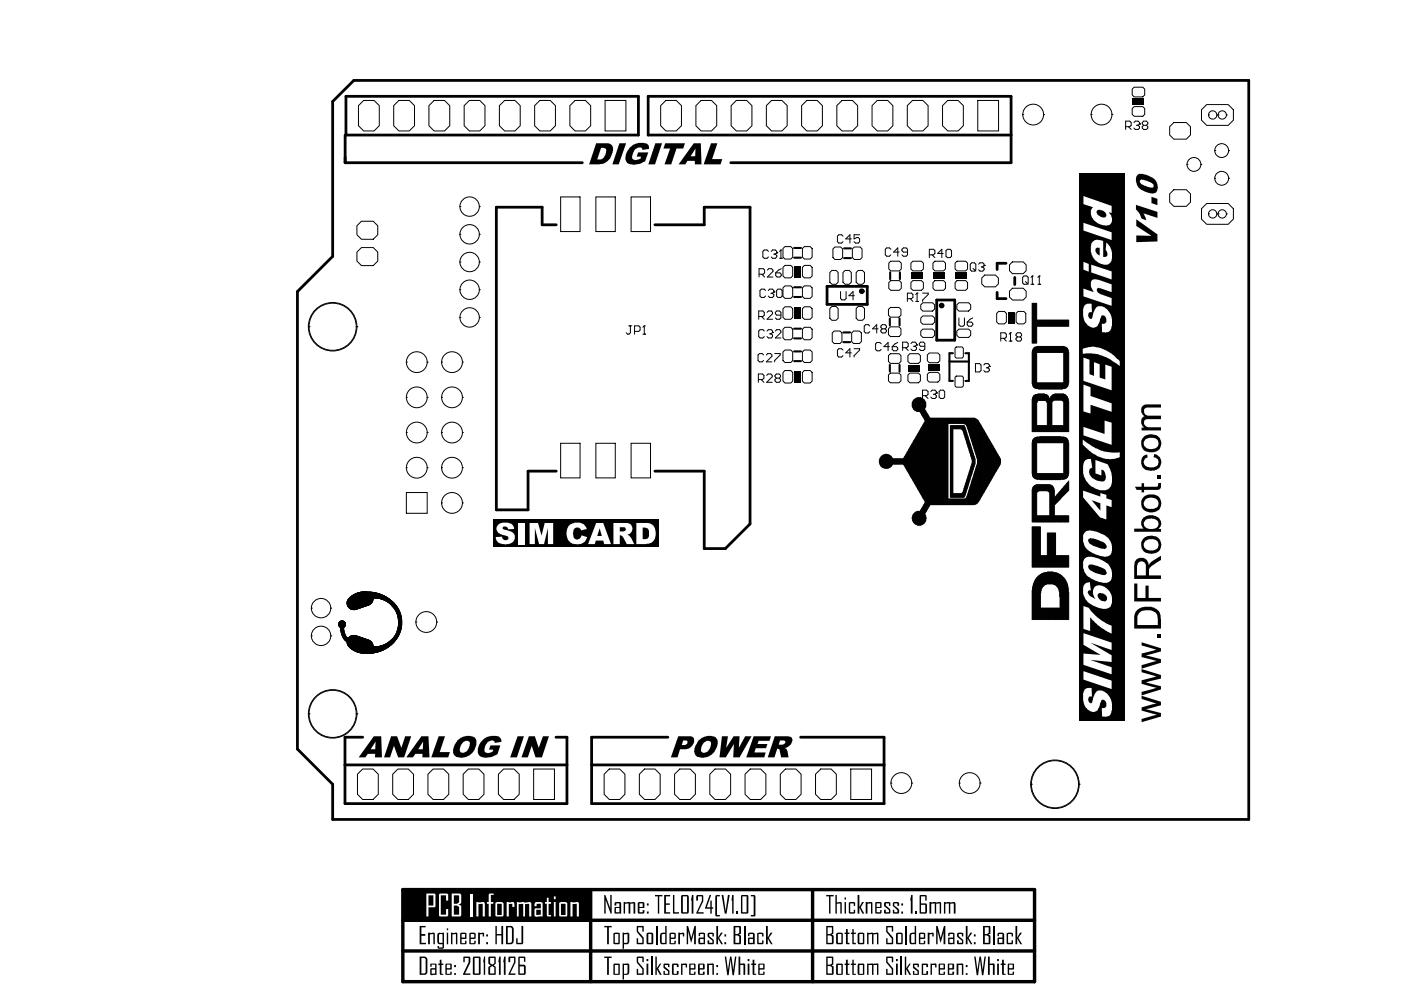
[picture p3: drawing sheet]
<svg xmlns="http://www.w3.org/2000/svg" width="297mm" height="210mm" viewBox="0 0 297 210" stroke-linecap="round" stroke-linejoin="round" font-family="sans-serif">
<path d="M85.2 188.2h133.7v19.5h-133.7zM85.2 194.7h133.7M125 188.2v19.5M171.9 188.2v19.5M85.2 201.2h133.7" fill="none" stroke="#000" stroke-width=".72"/>
<g fill="#000">
<path d="M88.8 195.9h1.2v.3h-.8v1.4h.8v.4h-.8v1.5h.9v.3h-1.3zM90.6 197.3h1.2l.2 .2v2.3h-.3v-2.2l-.8 .1v2.1h-.3zM95.4 197.3h.9a.3 .3 0 0 1 .3 .1 .3 .3 0 0 1 .2 .2v2.2h-.3v-2.2l-.8 .1v2.1h-.3zM101.2 197.3h.8a.3 .3 0 0 1 .3 .1 .3 .3 0 0 1 .1 .2v.6h-.3v-.6l-.6 .1v2.1h-.3zM104.8 195.9h.3v1.7h1v-1.7h.3v3.9h-.3v-1.9h-1v1.9h-.3zM110.3 195.9h.4v3.7l-.2 .2h-1.2l-.1-1.3h.3v1h.8zM174.8 189.4h1.6v.3h-.7v3.6h-.3v-3.6h-.6zM176.7 189.4h.3v1.5h.9l.2 .1v2.3h-.3v-2.1h-.8v2.1h-.3zM179 196.6h.4v.7h.3v.3h-.3v1.9h.3v.3h-.6l-.1-.2v-2h-.3v-.3h.3zM179.6 191l.2-.1h.9l.2 .1v.7h-.3v-.5h-.7v1.8h.7v-.5h.3v.7l-.1 .1h-1.1l-.1-.1zM180.3 196.6h.3v.7h.5v.3h-.5v1.9h.5v.3l-.8-.1v-2.1h-.3v-.3h.3zM181.4 189.4h.4v2.5l.6-1h.4l-.7 1.1 .8 1.3h-.4l-.7-1.2v1.2h-.4z"/>
<path d="M183.2 190.9h.3a.76 .76 0 0 1 1.1 .3v2.1h-.3v-2.1h-.8v2.1h-.3zM183.5 197.3h1.1l.2 .2 .6-.2a.3 .3 0 0 1 .3 .1 .3 .3 0 0 1 .1 .2v2.2h-.3v-2.2l-.7 .1v2.1h-.3v-2.2l-.7 .1v2.1h-.3zM187 191.1l.3-.2h.8l.3 .1v.7h-.3v-.5h-.7v.4l1 .9v.7l-.2 .1h-1l-.2-.1v-.7h.4v.5h.7v-.4l-1-.8zM187.5 196h1.5v1.1h-.3v-.9h-.9v.8l1.2 1.5-.1 1.3-1.4-.1v-1.2h.3v1h.9v-.9l-1.2-1.4zM188.9 191l.1-.1h1l.2 .2v.6h-.3v-.5h-.7v.4l1 .9v.6l-.1 .2h-1.1l-.1-.1v-.7h.3v.5h.7v-.4l-1-.8zM192.8 189.4h.3v3.9h-.4v-2.7h-.2zM193.6 192.9h.4v.4h-.4zM196.3 197.3h.8a.3 .3 0 0 1 .3 .1 .3 .3 0 0 1 .1 .2v.6h-.3v-.6l-.6 .1v2.1h-.3zM196.6 190.9h1.4a1.04 1.04 0 0 1 1.1 .2v2.2h-.3v-2.1h-.7v2.1h-.3v-2.1h-.8v2.1h-.4zM198.1 195.9h.3l.6 2.6 .7-2.6h.3v3.9h-.4l.1-2.8-.7 2.4-.6-2.4v2.8h-.3zM199.7 190.9h2.3l.2 .3v2.1h-.4v-2.1h-.8v2.1h-.3v-2.1h-.7v2.1h-.3zM202.5 197.5l.3-.2 1 .2v.7h-.3v-.6h-.7v.5l1 .8-.1 .9h-1.1l-.1-.2v-.6h.3v.5h.7v-.4l-1-.9z"/>
<path d="M204.3 195.9h.4v2.5l.6-1.1h.4l-.8 1.2 .8 1.3h-.3l-.7-1.2v1.2h-.4zM213 197.5l.3-.2 .9 .1 .1 .8h-.3v-.6h-.7v1.9h.7v-.5h.3v.6l-.1 .2-1.2-.1zM214.8 195.9h.4v2.5l.6-1.1h.4l-.8 1.2 .9 1.3h-.4l-.7-1.2v1.2h-.4zM93 203.1h.4v.8h.4v.3h-.4v1.9h.4v.2h-.7l-.1-.2v-1.9h-.3v-.3h.3zM98 202.5l1.4-.1 .1 .2v1.1l-1.1 2.3h1.1v.3h-1.5l1.1-2.7v-.9h-.8v.9h-.3zM102.4 202.4h.2v3.9h-.3v-2.7h-.1zM105.6 202.4h.3v3.9h-.3v-2.7h-.2zM106.7 202.4h.3v3.9h-.4v-2.7h-.2zM107.6 202.6l.1-.2 1.4 .1v1.2l-1.2 2.3h1.2v.3h-1.5l1.2-2.7v-.9h-.9v.9h-.3zM179 203.1h.4v.8h.3v.3h-.3v1.9h.3v.2h-.6l-.1-.2v-1.9h-.3v-.3h.3zM180.3 203.1h.3v.8h.5v.3h-.5v1.9h.5v.2l-.8-.1v-2h-.3v-.3h.3zM183.5 203.9l1.1-.1 .3 .2 .7-.2 .2 .2v2.3h-.3v-2.1h-.7v2.1h-.3v-2.1h-.7v2.1h-.3z"/>
<path d="M187.5 202.5h1.5v1.1h-.3v-.9h-.9v.8l1.2 1.4-.1 1.4-1.4-.1v-1.2h.3v1h.9v-.9l-1.2-1.4zM191.4 202.4h.3v2.5l.7-1h.3l-.7 1 .8 1.4h-.4l-.7-1.2v1.2h-.3zM193.2 203.9l1.2 .1v.6h-.3v-.4h-.7v.4l1 .8-.1 .9-1.2-.1v-.7h.3v.6h.7v-.6l-1-.7zM195 204l1.2-.1 .1 .1v.6h-.3v-.4h-.7v1.9h.7v-.6h.3v.6l-.1 .2-1.2-.1zM196.9 203.9l1-.1 .2 .2v.7h-.3v-.5h-.6v2.1h-.3zM202.4 203.9h1.3l.1 2.4h-.3v-2.1h-.7v2.1h-.4zM206.1 202.4h.3l.4 3.1 .4-3.1h.3l.4 3.1 .4-3.1h.3l-.5 4h-.3l-.5-3.3-.4 3.3h-.3zM209 202.4h.4v1.6l.7-.2 .3 .2v2.3h-.3v-2.1h-.7v2.1h-.4zM212 203.1h.4v.8h.3v.3h-.3v1.9h.3v.2h-.6l-.1-.2v-1.9h-.3v-.3h.3z"/>
<path d="M94.5 196.4h.3v.4h-.3zM94.5 197.3h.3v2.5h-.3z"/>
<path d="M97.4 197.5l.3-.2 1 .2-.1 1.2h-.9v.9h.7v-.5h.3v.5l-.2 .2-1.1-.1zM97.7 197.6v.8h.7v-.8z"/>
<path d="M99.3 197.5l.2-.2 1.1 .1v1.1l-.1 .2h-.9v.9h.7v-.5h.3v.5l-.1 .2-1.2-.1zM99.6 197.6v.8h.7v-.8z"/>
<path d="M102.9 197.7h.3v.5h-.3zM102.9 199.4h.3v.4h-.3z"/>
<path d="M107 195.9h1.2l.5 .6v2.7l-.2 .4-.3 .2h-1.2zM107.4 196.2v3.3h.6l.3-.3v-2.8l-.2-.2z"/>
<path d="M174.8 195.9l1.5 .1v1.6l-.4 .2 .5 .2v1.6l-.2 .2h-1.4zM175.1 196.2v1.4h.5l.4-.2v-1.2zM175.1 197.9v1.6h.9v-1.3l-.4-.3z"/>
<path d="M177 197.5l.2-.2 1 .1 .1 2.2-.1 .2h-1.2l-.1-.2zM177.3 197.6v1.9h.7v-1.9z"/>
<path d="M178.7 189.9h.3v.4h-.3zM178.7 190.9h.3v2.4h-.3z"/>
<path d="M181.5 197.5l.2-.2h.9l.3 .2-.1 2.3-1.3-.1zM181.8 197.6v1.9h.8v-1.9z"/>
<path d="M185.2 191l.1-.1h1l.2 .1v1.1h-1v.9h.7v-.4h.3l-.1 .7h-1.1l-.1-.1zM185.5 191.2v.7h.7v-.7z"/>
<path d="M189.6 197.6l.3-.3 1 .1 .1 2.2-.2 .2h-1.1l-.1-.2zM189.9 197.6v1.9h.8v-1.9z"/>
<path d="M190.7 191.2h.4v.4h-.4zM190.7 192.9h.4v.4h-.4z"/>
<path d="M193.5 195.9h.3v3.9l-.3-.1a.76 .76 0 0 1-1.1-.3v-1.5l.3-.5 .8-.1zM192.8 197.8v1.6l.3 .2 .4-.1v-1.9z"/>
<path d="M194.4 197.5l.2-.2 1.1 .1 .1 1.1-.2 .2h-.9v.9h.8v-.5h.3v.5l-.2 .2-1.2-.1zM194.7 197.6v.8h.8v-.8z"/>
<path d="M194.6 189.5l.1-.1h1.2l.2 .1v1.1h-.3v-.9h-.9v1.5h1.1l.1 .2v1.7l-.2 .2-1.3-.1zM194.9 191.5v1.5h.9v-1.5z"/>
<path d="M200.6 197.5l.2-.2h.8l.3 .2v2.3l-1.3-.1v-1.2l1-.1v-.8h-.7v.5h-.3zM200.9 198.7v.8h.7v-.8z"/>
<path d="M206 197.7h.4v.5h-.4zM206 199.4h.4v.4h-.4z"/>
<path d="M208 195.9h1.4l.1 .2v1.5l-.4 .2 .4 .2v1.6l-.1 .2h-1.4zM208.3 196.2v1.4h.5l.4-.2v-1.2zM208.3 197.9v1.6h.9v-1.3l-.4-.3z"/>
<path d="M211 197.6l.3-.3h.9l.2 .2v2.3l-1.4-.1v-1.2l.2-.1h.9v-.8h-.8v.5h-.3zM211.3 198.7v.8h.8v-.8z"/>
<path d="M88.8 202.4h1.2l.4 .5v2.9l-.4 .5h-1.2zM89.2 202.7v3.3h.6l.2-.2v-2.9l-.2-.2z"/>
<path d="M91.1 203.9l1.3 .1v2.3h-.3a.82 .82 0 0 1-1.1-.2v-1.1l.2-.1h.9v-.8h-.8v.5h-.3zM91.3 205.2v.9l.8-.1v-.8z"/>
<path d="M92.6 197.6l.4-.3h.9v3.3l-.2 .2h-.8a.42 .42 0 0 1-.3-.6h.3v.3h.7v-.7h-.7l-.3-.2zM92.9 197.8v1.6l.1 .1h.6v-1.8l-.6-.1z"/>
<path d="M94.2 204l.2-.1 1.2 .1-.1 1.2h-1v.9h.8v-.5h.3l-.1 .7h-1.2zM94.5 204.1v.8h.8v-.8z"/>
<path d="M96.1 204.2h.4v.4h-.4zM96.1 205.9h.4v.4h-.4z"/>
<path d="M100.1 202.5l1.4-.1 .2 .2v3.5l-.2 .2h-1.3l-.2-.2zM100.4 202.7v3.3h.9v-3.3z"/>
<path d="M103.3 202.6l.2-.2h1.2l.2 .2v1.3l-.5 .4 .5 .3-.1 1.7h-1.3l-.2-.2v-1.5l.5-.3-.5-.4zM103.7 202.7v1.1l.4 .3 .5-.3v-1.1zM103.7 204.7v1.3h.9v-1.3l-.5-.3z"/>
<path d="M109.7 202.5h1.4v1h-.3v-.8h-.8v1.4h.9l.3 .3v1.7l-.1 .2-1.4-.1zM110 204.5v1.5h.8v-1.5z"/>
<path d="M174.8 202.4l1.5 .1v1.6l-.4 .2 .5 .2v1.6l-.2 .2h-1.4zM175.1 202.7v1.4h.5l.4-.2v-1.2zM175.1 204.4v1.6h.9v-1.4l-.4-.2z"/>
<path d="M177 204l1.2-.1 .1 .1v2.2l-1.3 .1-.1-.2zM177.3 204.2v1.9h.7v-1.9z"/>
<path d="M181.5 204h1.4l-.1 2.3-1.3-.1zM181.8 204.2v1.9h.8v-1.9z"/>
<path d="M189.6 202.9h.3v.5h-.3zM189.6 203.9h.3v2.4h-.3z"/>
<path d="M198.7 203.9h1.1l.1 .1v1.2h-1v.9h.7v-.5h.3v.6h-1.3zM198.9 204.1v.8h.7v-.8z"/>
<path d="M200.5 204l1.2-.1 .2 .1v1l-.2 .2h-.9v.9h.7v-.5h.4v.5l-.2 .2-1.2-.1zM200.8 204.1v.8h.7v-.8z"/>
<path d="M204.3 204.2h.4v.4h-.4zM204.3 205.9h.4v.4h-.4z"/>
<path d="M211 202.9h.3v.5h-.3zM211 203.9h.3v2.4h-.3z"/>
<path d="M213.2 204l.1-.1 1.2 .1v1.2h-1v.9h.7v-.5h.3v.7h-1.2zM213.5 204.1v.8h.7v-.8z"/>
</g>
<path d="M191.7 195.9v3.9M210.3 195.9v3.9M190.7 202.4v3.9" fill="none" stroke="#000" stroke-width=".3"/>
<path d="M85.2 188.2h39.4v6.5h-39.4z" fill-rule="evenodd" fill="#000"/>
<g fill="#fff">
<path d="M92.9 189.2l.1-.1h1.6l.2 .1v1.4h-.4v-1.2h-1.1v4.1h1.1v-1.1h.4v1.3l-.1 .2h-1.7l-.1-.1z"/>
<path d="M99.6 189.1h.4v4.8h-.4z"/>
<path d="M100.8 190.9h.4v.1l1.1-.1 .2 .1 .1 2.9h-.5v-2.7l-.9 .1v2.6h-.4z"/>
<path d="M103.5 189.1h.9v.3h-.6v1.5h.6v.3h-.6v2.7h-.4v-2.7h-.4v-.3h.4z"/>
<path d="M107.2 190.9h.4l.1 .1a.72 .72 0 0 1 1.1 .2v.7h-.4v-.7l-.8 .1v2.6h-.4z"/>
<path d="M109.4 190.9h.3v.1l1.1-.1 .3 .1a.97 .97 0 0 1 1.3 .2v2.7h-.4v-2.7l-.9 .1v2.6h-.4v-2.7l-1 .1v2.6h-.3z"/>
<path d="M115.7 190h.4v.9h.5v.3h-.5v2.4h.5v.3h-.8l-.1-.1v-2.6h-.4v-.3h.4z"/>
<path d="M120.7 190.9h.4v.1l.7-.1h.6l.1 3h-.5v-2.7l-.9 .1v2.6h-.4z"/>
<path d="M90.2 189.1h1.8l.1 .1v2.6l-.1 .2h-1.4v1.9h-.4zM90.6 189.4v2.2h1.1v-2.2z"/>
<path d="M95.6 189.1h1.8l.2 .3v1.6l-.2 .2-.4 .2 .6 .3v2l-.2 .2h-1.8zM96 189.4v1.8h.7l.4-.3v-1.5zM96 191.6v1.9h1.1v-1.6l-.4-.3z"/>
<path d="M104.8 191.1l.3-.2h1.1l.3 .2v2.6l-.1 .2h-1.4l-.2-.1zM105.2 191.2v2.4h1v-2.4z"/>
<path d="M113.2 191l.3-.1h1l.3 .2v2.8h-1.6v-1.6l1.2-.1v-1h-.9v.6h-.4zM113.5 192.5v1.1l.9-.1v-1z"/>
<path d="M117.2 189.7h.4v.6h-.4zM117.2 190.9h.4v3h-.4z"/>
<path d="M118.3 191.1l.4-.2h1l.3 .2v2.7l-.1 .1h-1.4l-.2-.1zM118.7 191.2v2.4h.9v-2.4z"/>
</g>
<g fill="#000">
<path d="M240.3 43.3l4.6 1.5v1.3l-3-1 .7 1.5-1.1-.4-.4-.9-.8-1zM240.4 46.4l4.5 3.2v1.5l-4.5 .1v-1.4l3.2 .1-3.2-2.1zM243.6 41.6l1.3 .5v1.3l-1.3-.4zM127.8 195.9h1.6v.3h-.6v3.6h-.4v-3.6h-.6zM127.8 189.4h.3l1 2.8v-2.8h.3v3.9h-.2l-1.1-2.9v2.9h-.3zM131.9 190.9h1.4a1.04 1.04 0 0 1 1.1 .2v2.2h-.4v-2.1h-.6v2.1h-.4v-2.1h-.8v2.1h-.3zM134.7 196h1.5v1.1h-.3v-.9h-.9v.8l1.2 1.5-.1 1.3-1.4-.1v-1.2h.3v1h.9v-.9l-1.2-1.4zM138.6 189.4h1.5v.3h-.6v3.6h-.3v-3.6h-.6zM140.5 189.4h1.3v.3h-.9v1.5h.8v.3h-.8v1.5h.9v.3h-1.3zM142.4 189.4h.3v3.6h.9v.3h-1.2zM143.5 197.3h.8a.3 .3 0 0 1 .3 .1 .3 .3 0 0 1 .2 .2v.6h-.3v-.6l-.6 .1v2.1h-.4zM146.4 189.4h.3v3.9h-.4v-2.7h-.1z"/>
<path d="M145.3 195.9h.3l.7 2.6 .6-2.6h.3v3.9h-.3v-2.8l-.6 2.4-.7-2.4v2.8h-.3zM147.4 189.4h1.2l.2 .1v1.3l-1.1 2.2h1.2v.3h-1.6l1.2-2.7v-.9h-.8v.9h-.4zM150.1 189.4h.3l-.9 2.6h.8v-1.4h.3v1.4h.3v.3h-.3v1h-.3v-1h-1.1zM149.8 197.5l.2-.2 1 .2v.7h-.3v-.6h-.6v.5l.9 .8v.9h-1.2l-.1-.2v-.6h.4v.5h.6v-.4l-1-.9zM151.4 189.4h.9v.3h-.6v3.9h.6v.3h-.8l-.2-.2zM151.5 195.9h.4v2.5l.6-1.1h.4l-.8 1.2 .9 1.3h-.4l-.7-1.2v1.2h-.4zM152.7 189.4h.3l.5 3.4 .5-3.4h.4l-.7 3.9h-.4zM154.9 189.4h.3v3.9h-.3v-2.7h-.1zM155.8 192.9h.4v.4h-.4zM158.9 189.4h.7l.2 .2v4.2l-.1 .1h-.8v-.3h.5v-3.9h-.5zM160.2 197.5l.3-.2 1 .1v.8h-.3v-.6h-.7v1.9h.7v-.5h.3v.6l-.1 .2-1.2-.1zM162.1 195.9h.3v2.5l.6-1.1h.4l-.7 1.2 .8 1.3h-.4l-.7-1.2v1.2h-.3z"/>
<path d="M127.8 202.4h1.6v.3h-.6v3.6h-.4v-3.6h-.6zM134.7 202.5h1.5v1.1h-.3v-.9h-.9v.8l1.2 1.4-.1 1.4-1.4-.1v-1.2h.3v1h.9v-.9l-1.2-1.4zM138.7 202.4h.2v2.5l.7-1h.3l-.7 1 .8 1.4h-.4l-.7-1.2v1.2h-.2zM140.4 203.9l1.2 .1v.6h-.3v-.4h-.6v.4l.9 .8v.9l-1.2-.1v-.7h.3v.6h.6v-.6l-.9-.7zM142.2 204h1.3l.1 .6h-.4v-.4h-.7v1.9h.7v-.6h.4v.6l-.2 .2-1.2-.1zM144.1 203.9l1-.1 .3 .2v.7h-.3v-.5h-.7v2.1h-.3zM149.6 203.9h1.4v2.4h-.3v-2.1h-.7v2.1h-.4zM153.3 202.4h.3l.4 3.1 .5-3.1h.3l.3 3.1 .4-3.1h.3l-.5 4h-.3l-.5-3.3-.3 3.3h-.3zM156.2 202.4h.4v1.6l.8-.2 .3 .2v2.3h-.4v-2.1h-.7v2.1h-.4zM159.2 203.1h.4v.8h.4v.3h-.4v1.9h.4v.2h-.7l-.1-.2v-1.9h-.3v-.3h.3z"/>
<path d="M240.6 37l.4-.2 1 .1a4.6 4.6 0 0 1 2.7 1.5 1.9 1.9 0 0 1-.3 2.4l-.4 .2-.5-.1a4.5 4.5 0 0 1-2.8-1.5 2.26 2.26 0 0 1-.1-2.4zM241.2 38.1a.9 .9 0 0 0 .8 1.1l.3 .1a1.61 1.61 0 0 0 1.8 .2 1.23 1.23 0 0 0-1.2-1.1l-1.3-.4z"/>
<path d="M129.8 197.5l.3-.2h.8l.2 .2-.1 2.3-1.2-.1zM130.1 197.6v1.9h.7v-1.9z"/>
<path d="M130.1 190.9h1.1l.2 .2v2.2h-.9a.3 .3 0 0 1-.4 0 .3 .3 0 0 1-.1-.3v-.9l.2-.2h.8v-.7h-.6v.4h-.4zM130.3 192.1v.9h.7v-.9z"/>
<path d="M131.7 197.3h1.2l.2 .3v2l-.3 .2h-.8v1h-.3zM132 197.7v1.8h.6l.2-.1v-1.8z"/>
<path d="M135 190.9h1.1l.2 .2v1h-1v.9h.7v-.4h.3v.6h-1.3zM135.3 191.2v.7h.7v-.7z"/>
<path d="M136.9 191.2h.3v.4h-.3zM136.9 192.9h.3v.4h-.3z"/>
<path d="M136.8 197.6l.3-.3 1 .1 .1 2.2-.1 .2h-1.2l-.1-.2zM137.2 197.6v1.9h.6v-1.9z"/>
<path d="M140.7 195.9h.3v3.9l-.3-.1a.76 .76 0 0 1-1.1-.3v-1.5l.3-.5 .8-.1zM140 197.8v1.6l.3 .2 .4-.1v-1.9z"/>
<path d="M141.6 197.5l.3-.2 1 .1 .1 1.1-.2 .2h-.9v.9h.8v-.5h.3v.5l-.2 .2-1.2-.1zM141.9 197.6v.8h.8v-.8z"/>
<path d="M144.1 189.5l.2-.1h1.2l.2 .3v3.3l-.2 .3h-1.3l-.1-.1zM144.5 189.7v3.3h.9v-3.3z"/>
<path d="M147.8 197.5l.2-.2h.9l.3 .2v2.3l-.3-.1a1.04 1.04 0 0 1-1.2-.1l.1-1.1 1.1-.1v-.8h-.8v.5h-.3zM148.1 198.7v.8h.8v-.8z"/>
<path d="M153.3 197.7h.3v.5h-.3zM153.3 199.4h.3v.4h-.3z"/>
<path d="M155.2 195.9h1.4l.2 .2v1.5l-.5 .2 .5 .2v1.6l-.2 .2h-1.4zM155.6 196.2v1.4h.4l.4-.2v-1.2zM155.6 197.9v1.6h.8v-1.3l-.4-.3z"/>
<path d="M156.8 189.5l.1-.1h1.2l.2 .1v3.7l-.1 .1-1.4-.1zM157.1 189.7v3.3h.9v-3.3z"/>
<path d="M158.3 197.6l.3-.3h.8l.2 .2 .1 2.3-1.4-.1v-1.2l.1-.1h.9v-.8h-.7v.5h-.3zM158.6 198.7v.8h.7v-.8z"/>
<path d="M129.9 203.9l1.2 .1-.1 2.3-1.2-.1zM130.1 204.2v1.9h.7v-1.9z"/>
<path d="M131.7 203.9l1.1-.1 .3 .3v2l-.3 .2h-.8v.9h-.3zM132 204.2v1.9h.5l.3-.2v-1.7z"/>
<path d="M136.8 202.9h.4v.5h-.4zM136.8 203.9h.4v2.4h-.4z"/>
<path d="M145.9 203.9h1.1l.1 .1v1.2h-1v.9h.8v-.5h.2v.6h-1.3zM146.1 204.1v.8h.8v-.8z"/>
<path d="M147.7 204l1.2-.1 .2 .1v1l-.2 .2h-.9v.9h.7v-.5h.4v.5l-.2 .2-1.2-.1zM148 204.1v.8h.7v-.8z"/>
<path d="M151.5 204.2h.4v.4h-.4zM151.5 205.9h.4v.4h-.4z"/>
<path d="M158.2 202.9h.4v.5h-.4zM158.2 203.9h.4v2.4h-.4z"/>
<path d="M160.4 204l.2-.1 1.2 .1-.1 1.2h-1v.9h.8v-.5h.3l-.1 .7-1.3-.1zM160.7 204.1v.8h.8v-.8z"/>
<circle cx="73" cy="34.4" r=".29"/>
</g>
<path d="M138.9 195.9v3.9M157.5 195.9v3.9M137.9 202.4v3.9" fill="none" stroke="#000" stroke-width=".3"/>
<g fill="none" stroke="#000" stroke-width=".21">
<path d="M239.5 18.9l.4-.4h1.9l.4 .4v1.2l-.4 .4h-1.9l-.4-.4zM75.8 22.4l1.1-1.1h2.2l1.1 1.1v4.2l-1.1 1.1h-2.2l-1.1-1.1zM83.3 22.4l1.1-1.1h2.2l1.1 1.1v4.2l-1.1 1.1h-2.2l-1.1-1.1zM90.7 22.4l1.1-1.1h2.2l1.1 1.1v4.2l-1.1 1.1h-2.2l-1.1-1.1zM98.2 22.4l1.1-1.1h2.2l1.1 1.1v4.2l-1.1 1.1h-2.2l-1.1-1.1zM105.7 22.4l1.1-1.1h2.2l1.1 1.1v4.2l-1.1 1.1h-2.2l-1.1-1.1zM113.1 22.4l1.1-1.1h2.2l1.1 1.1v4.2l-1.1 1.1h-2.2l-1.1-1.1zM120.6 22.4l1.1-1.1h2.2l1.1 1.1v4.2l-1.1 1.1h-2.2l-1.1-1.1zM128 21.3h4.4v6.4h-4.4zM139.8 22.4l1.1-1.1h2.2l1.1 1.1v4.2l-1.1 1.1h-2.2l-1.1-1.1zM147.2 22.4l1.1-1.1h2.2l1.1 1.1v4.2l-1.1 1.1h-2.2l-1.1-1.1zM154.7 22.4l1.1-1.1h2.2l1.1 1.1v4.2l-1.1 1.1h-2.2l-1.1-1.1z"/>
<path d="M162.1 22.4l1.1-1.1h2.2l1.1 1.1v4.2l-1.1 1.1h-2.2l-1.1-1.1zM169.6 22.4l1.1-1.1h2.2l1.1 1.1v4.2l-1.1 1.1h-2.2l-1.1-1.1zM177 22.4l1.1-1.1h2.2l1.1 1.1v4.2l-1.1 1.1h-2.2l-1.1-1.1zM184.5 22.4l1.1-1.1h2.2l1.1 1.1v4.2l-1.1 1.1h-2.2l-1.1-1.1zM192 22.4l1.1-1.1h2.2l1.1 1.1v4.2l-1.1 1.1h-2.2l-1.1-1.1zM199.4 22.4l1.1-1.1h2.2l1.1 1.1v4.2l-1.1 1.1h-2.2l-1.1-1.1zM206.9 21.3h4.4v6.4h-4.4zM216.4 24.2h.1M216.4 24.2a2.2 2.2 0 0 0 2.2 2.2 2.2 2.2 0 0 0 2.2-2.2M216.4 24.2a2.2 2.2 0 0 1 2.2-2.2 2.2 2.2 0 0 1 2.2 2.2M220.8 24.2h.1M230.8 24.2h.1"/>
<path d="M230.8 24.2a2.2 2.2 0 0 0 2.2 2.2 2.2 2.2 0 0 0 2.2-2.2M230.8 24.2a2.2 2.2 0 0 1 2.2-2.2 2.2 2.2 0 0 1 2.2 2.2M235.2 24.2h.1M238.1 26.8h.9l.3-.3v-.6l-.3-.3h-.9v1.8M238.7 26.8l.6 .6M239.5 23l.4-.4h1.9l.4 .4v1.2l-.4 .4h-1.9l-.4-.4zM239.9 25.9l.3-.3h.6l.3 .3v.3M240.5 26.5h.3M240.8 26.5l.3 .3v.3l-.3 .3h-.6l-.3-.3M241.1 26.2h.1M241.1 26.2l-.3 .3M242 26.5l-.3-.3v-.3l.3-.3h.5l.3 .3v.3l-.3 .3"/>
<path d="M242 26.5h.5M242 26.5l-.3 .3v.3l.3 .3h.5l.3-.3v-.3l-.3-.3M247.5 26.8l.8-.9h2.7l.9 .9v1.8l-.9 .8h-2.7l-.8-.8zM251.1 34.8h.1M251.1 34.8a1.47 1.47 0 0 0 1.5 1.5 1.47 1.47 0 0 0 1.5-1.5M251.1 34.8a1.47 1.47 0 0 1 1.5-1.5 1.47 1.47 0 0 1 1.5 1.5M254.1 34.8h.1M254.2 23.2l1.1-1.1h4.5l1.1 1.1v2.2l-1.1 1.1h-4.5l-1.1-1.1zM255.7 24.3h.1M255.7 24.3a.88 .88 0 0 0 .9 .9 .88 .88 0 0 0 .8-.9M255.7 24.3a.88 .88 0 0 1 .9-.9 .88 .88 0 0 1 .8 .9M257 37.7h.1"/>
<path d="M257 31.9h.1M257.4 24.3h.1M257.7 24.3h.1M257.7 24.3a.88 .88 0 0 0 .9 .9 .88 .88 0 0 0 .9-.9M257.7 24.3a.88 .88 0 0 1 .9-.9 .88 .88 0 0 1 .9 .9M259.5 24.3h.1M259.9 37.7h.1M259.9 31.9h.1M75.5 53.3l1-.9h2.5l.9 .9v1.9l-.9 1h-2.5l-1-1zM75.5 47.8l1-1h2.5l.9 1v1.9l-.9 .9h-2.5l-1-.9zM97.3 55.4h.1M97.3 55.4a2.05 2.05 0 0 0 2.1 2.1 2.05 2.05 0 0 0 2-2.1"/>
<path d="M97.3 55.4a2.05 2.05 0 0 1 2.1-2 2.05 2.05 0 0 1 2 2M97.3 43.7h.1M97.3 43.7a2.05 2.05 0 0 0 2.1 2.1 2.05 2.05 0 0 0 2-2.1M97.3 43.7a2.05 2.05 0 0 1 2.1-2 2.05 2.05 0 0 1 2 2M97.3 49.6h.1M97.3 49.6a2.05 2.05 0 0 0 2.1 2 2.05 2.05 0 0 0 2-2M97.3 49.6a2.05 2.05 0 0 1 2.1-2.1 2.05 2.05 0 0 1 2 2.1M101.4 55.4h.1M101.4 43.7h.1M101.4 49.6h.1M118.6 41.7h4.1v7.3h-4.1zM126.1 41.7h4.1v7.3h-4.1z"/>
<path d="M133.5 41.7h4.1v7.3h-4.1zM160.6 58h.9l.3-.3v-.6l-.3-.2h-.9v1.7M161.2 58l.6 .6M162.4 57.1l.2-.2h.6l.3 .2v.3l-1.1 1.2h1.1M162.6 53.2l-.3-.3h-.6l-.3 .3v1.2l.3 .3h.6l.3-.3M163.2 53.2l.3-.3h.5l.3 .3v.3M163.7 53.8h.3M164 53.8l.3 .3v.3l-.3 .3h-.5l-.3-.3M164.1 57.7h.9l.3 .3v.3l-.3 .3h-.6l-.3-.3zM164.3 53.5h.1M164.3 53.5l-.3 .3M164.9 54.7h.6"/>
<path d="M165.2 52.9h.1M165.2 52.9v1.8M165.2 52.9l-.3 .3M165.3 56.9l-.6 .2-.6 .6M165.7 52.6l.4-.4h1.2l.4 .4v1.8l-.4 .4h-1.2l-.4-.4zM166.1 56.2h1.2l.4 .4v1.8l-.4 .4h-1.2l-.4-.4v-1.8zM169.8 52.6l.4-.4h1.2l.4 .4v1.8l-.4 .4h-1.2l-.4-.4zM170.2 56.2h1.2l.4 .4v1.8l-.4 .4h-1.2l-.4-.4v-1.8zM175.6 57.7l.4-.5h.9l.4 .5v2l-.4 .5h-.9l-.4-.5zM176.2 52.7l.4-.4h1.3l.4 .4v1.8l-.4 .4h-1.3l-.4-.4zM178.3 50l-.2-.3h-.6l-.3 .3v1.1l.3 .3h.6l.2-.3M178.3 57.7l.5-.5h.9l.4 .5v2l-.4 .5h-.9l-.5-.5z"/>
<path d="M180.1 50.6h-1.2l.9-.9v1.7M180.3 52.7l.4-.4h1.3l.4 .4v1.8l-.4 .4h-1.3l-.4-.4zM181.1 57.7l.5-.5h.9l.4 .5v2l-.4 .5h-.9l-.5-.5zM181.9 49.7h-1.2v.9l.6-.3h.3l.3 .3v.5l-.3 .3h-.6l-.3-.3M188 55.7l.4-.4h1.9l.4 .4v1.2l-.4 .4h-1.9l-.4-.4zM188 59.8l.4-.4h1.9l.4 .4v1.2l-.4 .4h-1.9l-.4-.4zM188.5 52.8l-.3-.3h-.6l-.3 .3v1.1l.3 .3h.6l.3-.3M190.2 53.3h-1.1l.8-.8v1.7M192 53.3h-.9l-.3-.3v-.2l.3-.3h.6l.3 .3v1.1l-.3 .3h-.6l-.3-.3M192.7 55.7l.4-.4h1.8l.5 .4v1.2l-.5 .4h-1.8l-.4-.4zM192.7 59.8l.4-.4h1.8l.5 .4v1.2l-.5 .4h-1.8l-.4-.4zM196.6 53.9h.9l.3-.3v-.6l-.3-.2h-.9v1.7"/>
<path d="M197.2 53.9l.6 .6M197.4 55.7l.4-.4h1.8l.4 .4v1.2l-.4 .4h-1.8l-.4-.4zM197.4 59.8l.4-.4h1.8l.4 .4v1.2l-.4 .4h-1.8l-.4-.4zM199.6 53.6h-1.2l.9-.8v1.7M200.1 53l.3-.2h.6l.3 .2v1.2l-.3 .3h-.6l-.3-.3zM202.1 55.7l.4-.4h1.8l.4 .4v1.2l-.4 .4h-1.8l-.4-.4zM202.1 59.8l.4-.4h1.8l.4 .4v1.2l-.4 .4h-1.8l-.4-.4zM205.3 55.9l.3-.3h.6l.2 .3v1.2l-.2 .3h-.6l-.3-.3zM205.9 56.8l.5 .6M207 55.9l.3-.3h.6l.3 .3v.3M207.6 56.5h.3M207.7 58.8l.6-.6h2.3l.6 .6v1.3l-.6 .6h-2.3l-.6-.6z"/>
<path d="M207.9 56.5l.3 .3v.3l-.3 .3h-.6l-.3-.3M208.2 56.2h.1M208.2 56.2l-.3 .3M213.6 56l.6-.6h2.3l.6 .6v1.3l-.6 .6h-2.3l-.6-.6zM216.4 58.7l.2-.3h.6l.3 .3v1.2l-.3 .3h-.6l-.2-.3zM216.9 59.6l.6 .6M218.4 58.4h.1M218.4 58.4v1.8M218.4 58.4l-.3 .3M219.9 58.4h.1M219.9 58.4v1.8M219.9 58.4l-.3 .3"/>
<path d="M247.5 41l.8-.9h2.7l.9 .9v1.8l-.9 .9h-2.7l-.8-.9zM254.2 44.2l1.1-1.1h4.5l1.1 1.1v2.2l-1.1 1.1h-4.5l-1.1-1.1zM255.7 45.3h.1M255.7 45.3a.88 .88 0 0 0 .9 .8 .88 .88 0 0 0 .8-.8M255.7 45.3a.88 .88 0 0 1 .9-.9 .88 .88 0 0 1 .8 .9M257.4 45.3h.1M257.7 45.3h.1M257.7 45.3a.88 .88 0 0 0 .9 .8 .88 .88 0 0 0 .9-.8M257.7 45.3a.88 .88 0 0 1 .9-.9 .88 .88 0 0 1 .9 .9M259.5 45.3h.1M65.2 69.1a5.1 5.1 0 0 0 5.2 5.2 5.1 5.1 0 0 0 5.1-5.2M65.2 69.1a5.1 5.1 0 0 1 5.2-5.1 5.1 5.1 0 0 1 5.1 5.1"/>
<path d="M65.2 69.1h.1M65.4 69.1h.1M65.4 69.1a5 5 0 0 0 5 5 5 5 0 0 0 5-5M65.4 69.1a5 5 0 0 1 5-4.9 5 5 0 0 1 5 4.9M75.4 69.1h.1M75.5 69.1h.1M86 76.6h.1M90.4 76.6h.1M93.4 76.6a2.2 2.2 0 0 0 2.2 2.2 2.2 2.2 0 0 0 2.2-2.2M93.4 76.6a2.2 2.2 0 0 1 2.2-2.2 2.2 2.2 0 0 1 2.2 2.2M93.4 76.6h.1M97.3 61.3h.1"/>
<path d="M97.3 61.3a2.05 2.05 0 0 0 2.1 2.1 2.05 2.05 0 0 0 2-2.1M97.3 61.3a2.05 2.05 0 0 1 2.1-2 2.05 2.05 0 0 1 2 2M97.3 67.2h.1M97.3 67.2a2.05 2.05 0 0 0 2.1 2 2.05 2.05 0 0 0 2-2M97.3 67.2a2.05 2.05 0 0 1 2.1-2.1 2.05 2.05 0 0 1 2 2.1M97.8 76.6h.1M101.4 61.3h.1M101.4 67.2h.1M133.1 68.9h.6M133.4 68.9v1.5l-.3 .3h-.3l-.3-.3M134.3 70.1h.8l.3-.3v-.6l-.3-.3h-.8v1.8M136 70.7h.6"/>
<path d="M136.3 68.9h.1M136.3 68.9l-.3 .3M136.3 68.9v1.8M160.5 67h.9l.3-.3v-.6l-.3-.3h-.9v1.8M161.1 67l.6 .6M161.5 75.1l-.2-.3h-.6l-.3 .3v1.2l.3 .3h.6l.2-.3M161.7 70l-.3-.2h-.6l-.3 .2v1.2l.3 .3h.6l.3-.3M162 61.5l-.3-.3h-.6l-.3 .3v1.1l.3 .3h.6l.3-.3M162.1 75.1l.3-.3h.6l.3 .3v.3l-1.2 1.2h1.2M162.2 79.4l.3-.3h.6l.3 .3v.3l-1.2 1.2h1.2M162.3 70l.3-.2h.6l.3 .2v.3M162.3 66.1l.3-.3h.6l.3 .3v.3l-1.2 1.2h1.2"/>
<path d="M162.5 61.5l.3-.3h.6l.3 .3v.3M162.9 70.6h.3M163.1 62.1h.3M163.2 70.6l.3 .3v.3l-.3 .3h-.6l-.3-.3M163.4 62.1l.3 .3v.2l-.3 .3h-.6l-.3-.3M163.5 70.3h.1M163.5 70.3l-.3 .3M163.7 61.8h.1M163.7 61.8l-.3 .3M163.9 74.8h1.2v.3l-1.2 1.2v.3M164 70l.3-.2h.6l.3 .2v.3l-1.2 1.2h1.2M164.6 61.2h.6l.3 .3v1.1l-.3 .3h-.6l-.3-.3v-1.1z"/>
<path d="M165.2 66.7h-.9l-.3-.3v-.3l.3-.3h.6l.3 .3v1.2l-.3 .3h-.6l-.3-.3M165.7 74.5l.4-.4h1.2l.4 .4v1.8l-.4 .4h-1.2l-.4-.4zM165.7 69.7l.4-.4h1.2l.4 .4v1.8l-.4 .4h-1.2l-.4-.4zM165.7 78.8l.4-.4h1.2l.4 .4v1.8l-.4 .4h-1.2l-.4-.4zM165.7 60.9l.4-.4h1.2l.4 .4v1.8l-.4 .4h-1.2l-.4-.4zM165.7 65.3l.4-.4h1.2l.4 .4v1.8l-.4 .5h-1.2l-.4-.5zM169.8 74.5l.4-.4h1.2l.4 .4v1.8l-.4 .4h-1.2l-.4-.4zM169.8 69.7l.4-.4h1.2l.4 .4v1.8l-.4 .4h-1.2l-.4-.4zM169.8 78.8l.4-.4h1.2l.4 .4v1.8l-.4 .4h-1.2l-.4-.4zM169.8 60.9l.4-.4h1.2l.4 .4v1.8l-.4 .4h-1.2l-.4-.4zM169.8 65.3l.4-.4h1.2l.4 .4v1.8l-.4 .5h-1.2l-.4-.5zM175.6 65.3l.4-.5h.9l.4 .5v2l-.4 .5h-.9l-.4-.5z"/>
<path d="M176.1 70.5l.4-.5h1.2l.4 .5v1.8l-.4 .4h-1.2l-.4-.4zM177.8 61.7v1.5l.3 .3h.6l.3-.3v-1.5M178.3 74.1l-.2-.3h-.6l-.3 .3v1.2l.3 .2h.6l.2-.2M180.1 74.7h-1.2l.9-.9v1.7M180.2 70.5l.4-.5h1.2l.4 .5v1.8l-.4 .4h-1.2l-.4-.4zM180.7 73.8h1.2v.3l-1.2 1.2v.2M180.8 62.6h-1.2l.9-.9v1.8M181.1 65.3l.5-.5h.9l.4 .5v2l-.4 .5h-.9l-.5-.5zM184 69l-.3-.3h-.6l-.3 .3v1.2l.3 .3h.6l.3-.3M185.8 69.6h-1.2l.9-.9v1.8M186.4 72.8l-.3-.3h-.6l-.3 .3v1.1l.3 .3h.6l.3-.3M186.7 69.6l-.3-.3v-.3l.3-.3h.5l.3 .3v.3l-.3 .3"/>
<path d="M186.7 69.6l-.3 .3v.3l.3 .3h.5l.3-.3v-.3l-.3-.3M186.7 69.6h.5M188 75.3l.4-.5h1.8l.4 .5v1.2l-.4 .4h-1.8l-.4-.4zM188 69.6l.4-.4h1.8l.4 .4v1.2l-.4 .4h-1.8l-.4-.4zM188 79.4l.4-.5h1.8l.4 .5v1.2l-.4 .4h-1.8l-.4-.4zM188.2 73.3h-1.2l.9-.8v1.7M188.4 65.1h1.8l.4 .4v1.2l-.4 .4h-1.8l-.4-.4v-1.2zM188.8 73.3h.8l.3 .3v.3l-.3 .3h-.5l-.3-.3zM189.9 72.5l-.5 .3-.6 .5M191 73.6h.8l.3-.3v-.6l-.3-.3h-.8v1.8M191.6 73.6l.5 .6M192 63.2h.9l.2-.3v-.6l-.2-.3h-.9v1.8"/>
<path d="M192.1 75.3l.4-.5h1.8l.4 .5v1.2l-.4 .4h-1.8l-.4-.4zM192.1 79.4l.4-.5h1.8l.4 .5v1.2l-.4 .4h-1.8l-.4-.4zM192.6 63.2l.5 .6M192.7 72.7l.3-.3h.6l.3 .3v.3M193.3 73.3h.3M193.6 73.3l.3 .3v.3l-.3 .3h-.6l-.3-.3M193.7 63.8h.6M193.9 73h.1M193.9 73l-.3 .3M194 62h.1M194 62l-.3 .3M194 62v1.8"/>
<path d="M194.8 64.5l.4-.4h2.1l.4 .4v.9l-.4 .4h-2.1l-.4-.4zM194.8 67.3l.4-.4h2.1l.4 .4v.9l-.4 .4h-2.1l-.4-.4zM195.2 62h1.2v.3l-1.2 1.2v.3M195.2 69.6h2.1l.4 .5v.9l-.4 .4h-2.1l-.4-.4v-.9zM195.7 73.3h-.9l-.3-.3v-.3l.3-.3h.6l.3 .3v1.2l-.3 .3h-.6l-.3-.3M196.2 75.1l.4-.4h1.8l.4 .4v1.2l-.4 .4h-1.8l-.4-.4zM196.2 79.2l.4-.4h1.8l.4 .4v1.2l-.4 .5h-1.8l-.4-.5zM202 79.8l.3-.2h1.2l.3 .2v1.9l-.3 .2h-1.2l-.3-.2zM202 73.7l.3-.3h1.2l.3 .3v1.8l-.3 .3h-1.2l-.3-.3zM202.4 70.1l.5-.5h2l.5 .5v.9l-.5 .4h-2l-.5-.4zM202.4 64.5l.5-.4h2l.5 .4v.9l-.5 .4h-2l-.5-.4zM202.9 67.3v1.4l.3 .3h.6l.2-.3v-1.4"/>
<path d="M204.6 68.2h.9l.3 .2v.3l-.3 .3h-.6l-.3-.3zM205.8 67.3l-.6 .3-.6 .6M206.4 76.9h.9l.2 .3v1.2l-.2 .3h-.9zM208.1 77.2l.3-.3h.6l.3 .3v.3M208.7 77.8h.3M209 77.8l.3 .3v.3l-.3 .3h-.6l-.3-.3M209.3 77.5h.1M209.3 77.5l-.3 .3M211.3 65.9h1.2l.4 .4v1.8l-.4 .4h-1.2l-.4-.4v-1.8zM211.7 71.6h.9l.3-.3v-.6l-.3-.3h-.9v1.8M212.3 71.6l.6 .6M213.5 72.2h.6"/>
<path d="M213.6 61.6l.6-.6h2.3l.6 .6v1.3l-.6 .6h-2.3l-.6-.6zM213.8 70.4h.1M213.8 70.4l-.3 .3M213.8 70.4v1.8M215.3 71.3l-.3-.3v-.3l.3-.3h.5l.3 .3v.3l-.3 .3M215.3 71.3l-.3 .3v.3l.3 .3h.5l.3-.3v-.3l-.3-.3M215.3 71.3h.5M215.4 65.9h1.2l.4 .4v1.8l-.4 .4h-1.2l-.4-.4v-1.8zM218.1 60.2h.6M218.4 64.2v8.4M218.4 74.4v6.8M218.5 64.2v8.4"/>
<path d="M218.5 74.1v7.4M218.5 73.9v7.8M218.6 64.2v8.4M218.6 73.7v8.2M218.7 64.2v8.4M218.7 73.6v8.4M218.8 64.2v8.4M218.8 73.5v8.6M218.9 64.2v8.4M218.9 73.5v8.6M219 64.2v8.4M219 73.5v8.6"/>
<path d="M219.1 64.2v8.4M219.1 73.5v8.6M219.2 64.2v8.4M219.2 73.4v8.8M219.3 64.2v8.4M219.3 73.4v8.8M219.4 67.7v1.3M219.4 73.3v1.3M219.5 67.7v1.3M219.5 73.3v1.3M219.6 60.2h.6M219.6 67.7v1.3"/>
<path d="M219.6 73.3v1.3M219.7 67.7v1.3M219.7 73.3v1.3M219.8 67.7v1.3M219.8 73.3v1.3M219.9 67.7v1.3M219.9 73.3v1.3M220 67.7v1.3M220 73.3v1.3M220.1 67.7v1.3M220.1 73.3v1.3M220.2 67.7v1.3"/>
<path d="M220.2 73.3v1.3M220.3 67.7v1.3M220.3 73.3v1.3M220.4 67.7v1.3M220.4 73.3v1.3M220.5 67.7v1.3M220.5 73.3v1.3M220.6 67.7v1.3M220.6 73.3v1.3M220.7 67.7v1.3M220.7 73.3v1.3M220.8 67.7v1.3"/>
<path d="M220.8 73.3v1.3M220.9 67.7v1.3M220.9 73.3v1.3M221 67.7v1.3M221 73.3v1.3M221.1 67.7v1.3M221.1 73.3v1.3M221.2 67.7v1.3M221.2 73.3v1.3M221.3 67.7v1.3M221.3 73.3v1.3M221.4 67.7v1.3"/>
<path d="M221.4 73.3v1.3M221.5 67.7v1.3M221.5 73.3v1.3M221.6 67.7v1.3M221.6 73.3v1.3M221.7 67.7v1.3M221.7 73.3v1.3M221.8 67.7v1.3M221.8 73.3v1.3M221.9 67.7v1.3M221.9 73.3v1.3M222 67.7v1.3"/>
<path d="M222 73.3v1.3M222.1 67.7v1.3M222.1 73.3v1.3M222.2 67.7v1.3M222.2 73.3v1.3M222.3 67.7v1.3M222.3 73.3v1.3M222.4 67.7v1.3M222.4 73.3v1.3M222.5 67.7v1.3M222.5 73.3v1.3M222.6 67.7v1.3"/>
<path d="M222.6 73.3v1.3M222.7 67.7v1.3M222.7 73.3v1.3M222.8 67.7v1.3M222.8 73.3v1.3M222.9 67.7v1.3M222.9 73.3v1.3M223 67.7v1.3M223 73.3v1.3M223.1 67.7v1.3M223.1 73.3v1.3M223.2 67.7v1.3"/>
<path d="M223.2 73.3v1.3M223.3 67.7v1.3M223.3 73.3v1.3M223.4 67.7v1.3M223.4 73.3v1.3M223.5 67.7v1.3M223.5 73.3v1.3M223.6 67.7v1.3M223.6 73.3v1.3M223.7 67.7v1.3M223.7 73.3v1.3M223.8 67.7v1.3"/>
<path d="M223.8 73.3v1.3M223.9 67.7v1.3M223.9 73.3v1.3M224 67.7v1.3M224 73.3v1.3M224.1 67.7v1.3M224.1 73.3v1.3M224.2 67.7v1.3M224.2 73.3v1.3M224.3 67.7v1.3M224.3 73.3v1.3M224.4 67.7v1.3"/>
<path d="M224.4 73.3v1.3M224.5 67.7v1.3M224.5 73.3v1.3M224.6 67.7v1.3M224.6 73.3v1.3M224.7 67.7v1.3M224.7 73.3v1.3M224.8 67.7v1.3M224.8 73.3v1.3M224.9 67.7v1.3M224.9 73.3v1.3M225 67.7v1.3"/>
<path d="M225 73.3v1.3M225.1 67.7v1.3M225.1 73.3v8.9M225.1 73.4v8.8M225.2 67.7v1.3M225.2 73.4v8.8M225.3 67.7v1.3M225.3 73.4v8.7M225.4 67.7v1.3M225.4 73.5v8.6M225.5 67.7v1.3M225.5 73.5v8.6"/>
<path d="M225.6 67.7v1.3M225.6 73.5v8.6M225.7 67.7v1.3M225.7 73.5v8.5M225.8 67.7v1.3M225.8 73.6v8.3M225.8 73.7v8.1M225.9 67.7v1.3M225.9 73.9v7.8M226 67.7v1.3M226 74.1v7.3M226.1 67.7v1.3"/>
<path d="M226.1 74.5v6.5M86 91.5h.1M86 84.1h.1M86 99h.1M90.4 91.5h.1M90.4 84.1h.1M90.4 99h.1M93.4 91.5a2.2 2.2 0 0 0 2.2 2.2 2.2 2.2 0 0 0 2.2-2.2M93.4 91.5a2.2 2.2 0 0 1 2.2-2.2 2.2 2.2 0 0 1 2.2 2.2M93.4 84.1a2.2 2.2 0 0 0 2.2 2.2 2.2 2.2 0 0 0 2.2-2.2M93.4 84.1a2.2 2.2 0 0 1 2.2-2.2 2.2 2.2 0 0 1 2.2 2.2M93.4 99a2.2 2.2 0 0 0 2.2 2.2 2.2 2.2 0 0 0 2.2-2.2"/>
<path d="M93.4 99a2.2 2.2 0 0 1 2.2-2.2 2.2 2.2 0 0 1 2.2 2.2M93.4 91.5h.1M93.4 84.1h.1M93.4 99h.1M97.8 91.5h.1M97.8 84.1h.1M97.8 99h.1M118.6 93.8h4.1v7.3h-4.1zM126.1 93.8h4.1v7.3h-4.1zM133.5 93.8h4.1v7.3h-4.1zM160.4 80.3h.9l.3-.3v-.6l-.3-.3h-.9v1.8M161 80.3l.6 .6"/>
<path d="M164.3 80l-.3-.3v-.3l.3-.3h.5l.3 .3v.3l-.3 .3M164.3 80l-.3 .3v.3l.3 .3h.5l.3-.3v-.3l-.3-.3M164.3 80h.5M186 97.3v.6M186.1 97.1v1.1M186.2 96.9v1.5M186.3 96.8v1.8M186.4 96.6v2M186.5 96.6v2.1M186.6 96.5v2.3M186.6 96.5v2.4M186.7 96.4v2.5"/>
<path d="M186.8 96.3v2.7M186.9 96.3v2.7M187 96.2v2.8M187.1 96.2v2.9M187.2 96.2v2.9M187.3 96.2v2.9M187.3 96.1v3M187.4 96.1v3M187.5 96.1v3.1M187.6 96.1v3M187.7 96.1v3M187.8 96.2v2.9"/>
<path d="M187.9 96.2v2.9M188 96.2v2.9M188 96.3v2.7M188.1 96.3v2.7M188.2 96.3v2.6M188.3 96.4v2.5M188.4 96.5v2.3M188.5 96.6v2.1M188.6 96.6v2.1M188.6 96.7v1.9M188.7 96.8v1.7M188.8 97v1.3"/>
<path d="M188.9 97.1v1.1M189 97.1v1.1M189.1 97.1v1.1M189.2 97.1v1.1M189.3 97.1v1.1M189.4 97.1v1.1M189.5 97.1v1.1M189.6 97.1v1.1M189.7 97.1v1.1M189.8 97.1v1.1M189.9 97.1v1.1M190 97.1v1.1"/>
<path d="M190.1 97.1v1.1M190.2 97.1v1.1M190.3 97.1v1.1M190.4 97.1v1.1M190.5 97.1v1.1M190.6 97.1v1.1M190.7 97.1v1.1M190.8 97.1v1.1M190.9 97.1v1.1M191 97.1v1.1M191.1 97.1v1.1M191.2 97v1.3"/>
<path d="M191.3 96.8v1.7M191.3 96.6v2M191.4 96.6v2.1M191.5 96.4v2.5M191.6 96.2v2.9M191.7 96.1v3.1M191.8 95.9v3.4M191.9 95.8v3.7M192 95.6v4.1M192 95.5v4.3M192.1 95.3v4.6M192.2 95.2v4.9"/>
<path d="M192.3 95v5.2M192.4 94.9v5.5M192.5 94.7v5.8M192.6 94.6v6.1M192.6 94.4v6.5M192.7 94.3v6.7M192.8 94.1v7.1M192.9 93.9v7.3M193 85.2v.8M193 93.9v7.5M193.1 85v1.2M193.1 93.7v7.9"/>
<path d="M193.2 84.8v1.6M193.2 93.5v8.3M193.3 84.7v1.9M193.3 93.3v8.5M193.3 84.6v2.1M193.3 93.2v8.8M193.4 84.5v2.2M193.4 93.1v9.1M193.5 84.5v2.3M193.5 92.9v9.5M193.6 84.4v2.4M193.6 92.8v9.7"/>
<path d="M193.7 84.3v2.6M193.7 92.6v10M193.8 84.3v2.6M193.8 92.5v10.3M193.9 92.3v10.7M193.9 84.2v2.8M193.9 92.2v10.9M194 84.2v2.9M194 92v11.2M194.1 84.1v3M194.1 91.9v11.5M194.2 84.1v3"/>
<path d="M194.2 91.7v11.9M194.3 84.1v3M194.3 91.6v12.1M194.4 84.1v3M194.4 91.4v12.4M194.5 84.1v3M194.5 91.3v12.7M194.6 84.1v3M194.6 91.1v13.1M194.6 84.1v3.1M194.6 91v13.3M194.7 84.1v3.3"/>
<path d="M194.7 90.8v13.7M194.8 84.1v3.3M194.8 90.7v13.9M194.9 84.2v3.4M194.9 90.5v14.2M195 84.2v3.6M195 90.4v14.5M195.1 84.3v3.7M195.1 90.2v14.9M195.2 84.3v3.7M195.2 90v15.2M195.3 84.4v3.8"/>
<path d="M195.3 89.9v15.5M195.3 84.5v3.8M195.3 89.8v15.7M195.4 84.5v4M195.4 89.6v16.1M195.5 84.6v4.1M195.5 89.4v16.4M195.6 84.7v4.1M195.6 89.3v16.6M195.7 84.8v1.6M195.7 86.7v2.3M195.7 89.2v16.9"/>
<path d="M195.8 85v1.2M195.8 86.8v21.7M195.9 85.2v.8M195.9 86.9v21.5M195.9 87.1v21.2M196 87.3v20.8M196.1 87.4v20.5M196.2 87.5v20.3M196.3 87.7v20M196.4 87.8v19.7M196.5 88v19.3M196.6 88.1v19.1"/>
<path d="M196.6 88.3v18.8M196.7 88.4v18.5M196.8 88.5v18.3M196.9 88.5v18.3M197 88.5v18.3M197.1 88.5v18.3M197.2 88.5v18.3M197.3 88.5v18.3M197.4 88.5v18.3M197.5 88.5v18.3M197.6 88.5v18.3M197.7 88.5v18.3"/>
<path d="M197.8 88.5v18.3M197.9 88.5v18.3M198 88.5v18.3M198.1 88.5v18.3M198.2 88.5v18.3M198.3 88.5v18.3M198.4 88.5v18.3M198.5 88.5v18.3M198.6 88.5v18.3M198.7 88.5v18.3M198.8 88.5v18.3M198.9 88.5v18.3"/>
<path d="M199 88.5v18.3M199.1 88.5v18.3M199.2 88.5v18.3M199.3 88.5v18.3M199.4 88.5v18.3M199.5 88.5v18.3M199.6 88.5v18.3M199.7 88.5v18.3M199.8 88.5v18.3M199.9 88.5v18.3M200 88.5v18.3M200.1 88.5v18.3"/>
<path d="M200.2 88.5v18.3M200.3 88.5v18.3M200.4 88.5v18.3M200.5 88.5v18.3M200.6 88.5v18.3M200.6 88.5v1.1M200.7 88.5v1.1M200.8 88.5v1.1M200.9 88.5v1.1M201 88.5v1.1M201.1 88.5v1.1M201.1 90v15.2"/>
<path d="M201.2 88.5v1.1M201.2 90v15.2M201.3 88.5v1.1M201.3 90v15.2M201.4 88.5v1.1M201.4 90v15.2M201.5 88.5v1.1M201.5 90v15.2M201.6 88.5v1.1M201.6 90v15.2M201.7 88.5v1.1M201.7 90v.7"/>
<path d="M201.8 88.5v1.1M201.8 90v.7M201.9 88.5v1.1M201.9 90v.7M202 88.5v1.1M202 90v.7M202.1 88.5v1.1M202.1 90v.7M202.2 88.5v1.1M202.2 90v.7M202.3 88.5v1.1M202.3 90v.7"/>
<path d="M202.4 88.5v1.1M202.4 90v.7M202.5 88.5v1.1M202.5 90v.7M202.6 88.5v1.1M202.6 90v.7M202.7 88.5v1.1M202.7 90v.7M202.8 88.5v1.1M202.8 90v.7M202.9 88.5v1.1M202.9 90v.7"/>
<path d="M203 88.5v1.1M203 90v.7M203.1 88.5v1.1M203.1 90v.7M203.2 88.5v1.1M203.2 90v.7M203.3 88.5v1.1M203.3 90v.7M203.4 88.5v1.1M203.4 90v.8M203.5 88.5v1.1M203.5 90v.9"/>
<path d="M203.6 88.5v1.1M203.6 90v1M203.7 88.5v1.1M203.7 90v1.1M203.8 88.5v1.1M203.8 90v1.3M203.9 88.5v1.1M203.9 90v1.6M203.9 88.5v1.2M203.9 90v2M204 88.5v1.2M204 90.1v2"/>
<path d="M204.1 88.5v1.2M204.1 90.3v2.2M204.2 88.5v1.2M204.2 90.5v2.2M204.3 88.5v1.3M204.3 90.7v2.3M204.4 88.5v1.4M204.4 91v2.3M204.5 88.5v1.5M204.5 91.3v2.3M204.6 88.5v1.7M204.6 91.5v2.4"/>
<path d="M204.6 88.5v2M204.6 91.9v2.2M204.7 88.5v2.2M204.7 92.1v2.3M204.8 88.5v2.5M204.8 92.4v2.3M204.9 88.5v2.8M204.9 92.6v2.3M205 88.5v3M205 93v2.3M205.1 88.5v3.3M205.1 93.3v2.2"/>
<path d="M205.1 99.8v2.2M205.2 88.5v3.6M205.2 93.5v2.3M205.2 99.5v2.3M205.2 88.5v3.9M205.2 93.8v2.2M205.2 99.2v2.3M205.3 88.5v4.1M205.3 94v2.4M205.3 98.9v2.3M205.4 88.5v4.4M205.4 94.3v2.3"/>
<path d="M205.4 98.6v2.3M205.5 88.5v4.8M205.5 94.6v2.3M205.5 98.4v2.2M205.6 88.5v4.9M205.6 94.9v2.3M205.6 98.1v2.3M205.7 88.5v5.3M205.7 95.2v4.9M205.8 88.5v5.5M205.8 95.4v4.5M205.9 88.5v5.8"/>
<path d="M205.9 95.8v3.7M205.9 88.5v6.1M205.9 95.9v3.4M206 88.5v6.4M206 96.3v2.7M206.1 88.5v6.6M206.1 96.6v2.1M206.2 88.5v6.9M206.2 96.8v1.7M206.2 99.9v6.8M206.3 88.6v7.1M206.3 97.1v1.1"/>
<path d="M206.3 99.6v7.1M206.4 88.6v7.3M206.4 99.2v7.5M206.5 88.7v7.5M206.5 99v7.6M206.6 88.7v7.9M206.6 98.7v7.9M206.6 88.7v8.1M206.6 98.5v8M206.7 88.8v8.3M206.7 98.2v8.2M206.8 88.8v17.6"/>
<path d="M206.9 88.9v17.4M207 89v17.2M207.1 89.2v16.9M207.2 89.3v16.6M207.2 89.5v16.3M207.3 89.6v16.1M207.4 89.8v15.7M207.5 89.9v15.4M207.6 90v15.1M207.7 90.2v14.9M207.8 90.4v14.5M207.9 90.5v14.2"/>
<path d="M207.9 90.7v13.8M208 90.8v13.7M208.1 91v13.3M208.2 91.1v13.1M208.3 91.3v12.7M208.4 91.4v12.4M208.5 91.6v12.1M208.5 91.7v11.9M208.6 91.9v11.5M208.7 92v11.2M208.8 92.2v10.9M208.9 92.3v10.7"/>
<path d="M209 92.5v10.3M209.1 92.6v10M209.2 92.8v9.7M209.2 92.9v9.5M209.3 93.1v9.1M209.4 93.3v8.7M209.5 93.3v8.5M209.6 93.5v8.3M209.7 93.7v7.9M209.8 93.9v7.5M209.9 93.9v7.3M209.9 94.1v7.1"/>
<path d="M210 94.3v6.7M210.1 94.4v6.4M210.2 94.6v6M210.3 94.7v5.8M210.4 94.9v5.5M210.5 95v5.2M210.5 95.2v4.8M210.6 95.3v4.6M210.7 95.5v4.3M210.8 95.6v4.1M210.9 95.8v3.7M211 95.9v3.4"/>
<path d="M211.1 96.1v3.1M211.2 96.2v2.9M211.2 96.4v2.5M211.3 96.6v2.1M211.4 96.6v2M211.5 96.8v1.7M211.6 97v1.3M211.7 97.2v.8M218.4 84.5v6.8M218.4 93.6v6.7M218.5 84.1v7.2M218.5 93.2v7.5"/>
<path d="M218.5 84v7.3M218.5 93v7.9M218.6 83.8v7.5M218.6 92.9v8.1M218.7 83.7v7.6M218.7 92.8v8.3M218.8 83.6v7.7M218.8 92.7v8.5M218.9 83.6v7.7M218.9 92.6v8.6M219 83.5v7.8M219 92.6v8.6"/>
<path d="M219.1 83.5v7.8M219.1 92.6v8.7M219.2 83.4v7.9M219.2 92.6v8.7M219.3 83.4v7.9M219.3 92.5v8.9M219.4 81v1.2M219.4 83.4v1.8M219.4 90v1.3M219.4 92.5v1.2M219.5 81v1.2M219.5 83.4v1.5"/>
<path d="M219.5 90v1.3M219.5 92.5v1.2M219.6 81v1.2M219.6 83.4v1.4M219.6 90v1.3M219.6 92.5v1.2M219.7 81v1.3M219.7 83.4v1.3M219.7 90v1.3M219.7 92.5v1.2M219.8 81v1.3M219.8 83.4v1.3"/>
<path d="M219.8 90v1.3M219.8 92.5v1.2M219.9 81v1.3M219.9 83.4v1.3M219.9 90v1.3M219.9 92.5v1.2M220 81v1.3M220 83.4v1.3M220 90v1.3M220 92.4v1.3M220.1 81v1.3M220.1 83.4v1.3"/>
<path d="M220.1 90v1.3M220.1 92.4v1.3M220.2 81v1.3M220.2 83.4v1.3M220.2 90v1.3M220.2 92.4v1.3M220.3 81v1.3M220.3 83.4v1.3M220.3 90v1.3M220.3 92.4v1.3M220.4 81v1.3M220.4 83.4v1.3"/>
<path d="M220.4 90v1.3M220.4 92.4v1.3M220.5 81v1.3M220.5 83.4v1.3M220.5 90v1.3M220.5 92.4v1.3M220.6 81v1.3M220.6 83.4v1.3M220.6 90v1.3M220.6 92.4v1.3M220.7 81v1.3M220.7 83.4v1.3"/>
<path d="M220.7 90v1.3M220.7 92.4v1.3M220.8 81v1.3M220.8 83.4v1.3M220.8 90v1.3M220.8 92.4v1.3M220.9 81v1.3M220.9 83.4v1.3M220.9 90v1.3M220.9 92.4v1.3M221 81v1.3M221 83.4v1.3"/>
<path d="M221 90v1.3M221 92.4v1.3M221.1 81v1.3M221.1 83.4v1.3M221.1 90v1.3M221.1 92.4v1.3M221.2 81v1.3M221.2 83.4v1.4M221.2 90v1.3M221.2 92.4v1.3M221.3 81v1.3M221.3 83.4v1.4"/>
<path d="M221.3 90v1.3M221.3 92.4v1.3M221.4 81v1.3M221.4 83.5v1.4M221.4 90v1.3M221.4 92.4v1.3M221.5 81v1.3M221.5 83.5v1.7M221.5 90v1.3M221.5 92.4v1.3M221.6 81v1.3M221.6 83.6v7.7"/>
<path d="M221.6 92.4v1.3M221.7 81v1.3M221.7 83.7v7.6M221.7 92.4v1.3M221.8 81v1.3M221.8 83.8v7.5M221.8 92.4v1.3M221.8 83.9v7.4M221.9 81v1.3M221.9 84.1v7.2M221.9 92.4v1.3M222 81v1.3"/>
<path d="M222 84.3v7M222 92.4v1.3M222.1 81v1.3M222.1 84.5v6.8M222.1 92.4v1.3M222.2 81v1.3M222.2 84.2v7.1M222.2 92.4v1.3M222.3 81v1.3M222.3 84v7.3M222.3 92.4v1.3M222.4 81v1.3"/>
<path d="M222.4 83.9v7.4M222.4 92.4v1.3M222.5 81v1.3M222.5 83.8v7.5M222.5 92.4v1.3M222.5 83.7v7.6M222.6 81v1.3M222.6 83.6v1.4M222.6 90v1.3M222.6 92.4v1.3M222.7 81v1.3M222.7 83.5v1.4"/>
<path d="M222.7 90v1.3M222.7 92.4v1.3M222.8 81v1.3M222.8 83.5v1.3M222.8 90v1.3M222.8 92.4v1.3M222.9 81v1.3M222.9 83.4v1.3M222.9 90v1.3M222.9 92.4v1.3M223 81v1.3M223 83.4v1.3"/>
<path d="M223 90v1.3M223 92.4v1.3M223.1 81v1.3M223.1 83.4v1.3M223.1 90v1.3M223.1 92.4v1.3M223.2 81v1.3M223.2 83.4v1.3M223.2 90v1.3M223.2 92.4v1.3M223.3 81v1.3M223.3 83.4v1.3"/>
<path d="M223.3 90v1.3M223.3 92.4v1.3M223.4 81v1.3M223.4 83.4v1.3M223.4 90v1.3M223.4 92.4v1.3M223.5 81v1.3M223.5 83.4v1.3M223.5 90v1.3M223.5 92.4v1.3M223.6 81v1.3M223.6 83.4v1.3"/>
<path d="M223.6 90v1.3M223.6 92.4v1.3M223.7 81v1.3M223.7 83.4v1.3M223.7 90v1.3M223.7 92.4v1.3M223.8 81v1.3M223.8 83.4v1.3M223.8 90v1.3M223.8 92.4v1.3M223.9 81v1.3M223.9 83.4v1.3"/>
<path d="M223.9 90v1.3M223.9 92.4v1.3M224 81v1.3M224 83.4v1.3M224 90v1.3M224 92.4v1.3M224.1 81v1.3M224.1 83.4v1.3M224.1 90v1.3M224.1 92.4v1.3M224.2 81v1.3M224.2 83.4v1.3"/>
<path d="M224.2 90v1.3M224.2 92.4v1.3M224.3 81v1.3M224.3 83.4v1.3M224.3 90v1.3M224.3 92.4v1.3M224.4 81v1.3M224.4 83.4v1.3M224.4 90v1.3M224.4 92.4v1.3M224.5 81v1.3M224.5 83.4v1.3"/>
<path d="M224.5 90v1.3M224.5 92.5v1.2M224.6 81v1.3M224.6 83.4v1.3M224.6 90v1.3M224.6 92.5v1.2M224.7 81v1.3M224.7 83.4v1.3M224.7 90v1.3M224.7 92.5v1.2M224.8 81v1.3M224.8 83.4v1.4"/>
<path d="M224.8 90v1.3M224.8 92.5v1.2M224.9 81v1.2M224.9 83.4v1.4M224.9 90v1.3M224.9 92.5v1.2M225 81v1.2M225 83.4v1.6M225 90v1.3M225 92.5v1.2M225.1 83.4v7.9M225.1 92.5v8.9"/>
<path d="M225.2 83.4v7.9M225.2 92.6v8.7M225.3 83.4v7.9M225.3 92.6v8.7M225.4 83.5v7.8M225.4 92.6v8.7M225.5 83.6v7.7M225.5 92.6v8.6M225.6 83.7v7.6M225.6 92.6v8.6M225.7 83.8v7.5M225.7 92.7v8.5"/>
<path d="M225.8 83.9v7.4M225.8 92.8v8.3M225.8 84v7.3M225.8 92.9v8.1M225.9 84.2v7.1M225.9 93.1v7.7M226 84.4v6.9M226 93.3v7.3M226.1 84.9v6.4M226.1 93.7v6.5M86 104.2h4.4v4.4h-4.4zM93.4 106.4a2.2 2.2 0 0 0 2.2 2.2 2.2 2.2 0 0 0 2.2-2.2"/>
<path d="M93.4 106.4a2.2 2.2 0 0 1 2.2-2.2 2.2 2.2 0 0 1 2.2 2.2M93.4 106.4h.1M97.8 106.4h.1M193 109.4v.4M193.1 109.1v1.1M193.2 108.9v1.5M193.3 108.8v1.7M193.3 108.7v1.9M193.4 108.6v2.1M193.5 108.5v2.3M193.6 108.4v2.5M193.7 108.4v2.5"/>
<path d="M193.8 108.4v2.6M193.9 108.3v2.7M193.9 108.3v2.8M194 108.2v2.9M194.1 108.2v2.9M194.2 108.2v2.9M194.3 108.2v2.9M194.4 108.2v2.9M194.5 108.2v2.9M194.6 108.2v2.9M194.7 108v3.1M194.8 107.8v3.3"/>
<path d="M194.9 107.8v3.3M195 107.6v3.5M195.1 107.4v3.6M195.2 107.3v3.7M195.3 107.1v3.8M195.3 107v3.9M195.4 106.8v4M195.5 106.7v4M195.6 106.5v4.1M195.7 106.4v2.3M195.7 108.8v1.7M195.8 109v1.4"/>
<path d="M195.9 109.1v1.1M195.9 109.6v.1M200.6 105.6v1.2M200.7 105.6v1.2M200.8 105.6v1.2M200.9 105.6v1.2M201 105.6v1.2M201.1 105.6v1.2M201.2 105.6v1.2M201.3 105.6v1.2M201.4 105.6v1.2M201.5 105.6v1.2"/>
<path d="M201.6 105.6v1.2M201.7 104.5v.7M201.7 105.6v1.2M201.8 104.5v.7M201.8 105.6v1.2M201.9 104.5v.7M201.9 105.6v1.2M202 104.5v.7M202 105.6v1.2M202.1 104.5v.7M202.1 105.6v1.2M202.2 104.5v.7"/>
<path d="M202.2 105.6v1.2M202.3 104.5v.7M202.3 105.6v1.2M202.4 104.5v.7M202.4 105.6v1.2M202.5 104.5v.7M202.5 105.6v1.2M202.6 104.5v.7M202.6 105.6v1.2M202.7 104.5v.7M202.7 105.6v1.2M202.8 104.5v.7"/>
<path d="M202.8 105.6v1.2M202.9 104.5v.7M202.9 105.6v1.2M203 104.5v.7M203 105.6v1.2M203.1 104.5v.7M203.1 105.6v1.2M203.2 104.5v.7M203.2 105.6v1.2M203.3 104.5v.7M203.3 105.6v1.2M203.4 104.5v.7"/>
<path d="M203.4 105.6v1.2M203.5 104.4v.8M203.5 105.6v1.2M203.6 104.3v.9M203.6 105.6v1.2M203.7 104.2v1M203.7 105.6v1.2M203.8 103.9v1.3M203.8 105.6v1.2M203.9 103.7v1.5M203.9 105.6v1.2M203.9 103.3v1.9"/>
<path d="M204 103.1v2M204 105.6v1.2M204.1 102.8v2.2M204.1 105.6v1.2M204.2 102.5v2.3M204.2 105.6v1.2M204.3 102.2v2.3M204.3 105.5v1.3M204.4 102v2.3M204.4 105.4v1.4M204.5 101.7v2.2M204.5 105.2v1.6"/>
<path d="M204.6 101.4v2.3M204.6 105.1v1.7M204.6 101.2v2.2M204.6 104.8v2M204.7 100.9v2.3M204.7 104.5v2.3M204.8 100.5v2.4M204.8 104.3v2.5M204.9 100.4v2.2M204.9 104v2.8M205 100v2.3M205 103.7v3.1"/>
<path d="M205.1 103.5v3.3M205.2 103.2v3.6M205.2 102.9v3.9M205.3 102.6v4.2M205.4 102.4v4.4M205.5 102v4.8M205.6 101.8v5M205.7 101.5v5.3M205.8 101.2v5.6M205.9 101v5.8M205.9 100.7v6.1M206 100.4v6.4"/>
<path d="M206.1 100.1v6.7M218.4 103.6v6.8M218.4 111.5v8.5M218.5 103.2v7.2M218.5 111.5v8.5M218.5 103.1v7.3M218.6 103v7.4M218.6 111.5v8.5M218.7 102.9v7.5M218.7 111.5v8.5M218.8 102.8v7.6M218.8 111.5v8.5"/>
<path d="M218.9 102.7v7.7M218.9 111.5v8.5M219 102.7v7.7M219 111.5v8.5M219.1 102.6v7.8M219.1 111.5v8.5M219.2 102.6v7.8M219.2 111.5v8.5M219.3 102.5v7.9M219.3 111.5v8.5M219.4 100.2v1.2M219.4 102.5v1.7"/>
<path d="M219.4 109.1v1.3M219.4 111.5v8.5M219.5 100.2v1.2M219.5 102.5v1.5M219.5 109.1v1.3M219.5 111.5v8.5M219.6 100.2v1.2M219.6 102.5v1.5M219.6 109.1v1.3M219.6 111.5v8.5M219.7 100.2v1.2M219.7 102.5v1.4"/>
<path d="M219.7 109.1v1.3M219.7 111.5v8.5M219.8 100.2v1.2M219.8 102.5v1.4M219.8 109.1v1.3M219.8 111.5v8.5M219.8 102.5v1.3M219.9 100.2v1.2M219.9 102.5v1.3M219.9 109.1v1.3M219.9 111.5v8.5M220 100.2v1.3"/>
<path d="M220 102.5v1.3M220 109.1v1.3M220 111.5v8.5M220.1 100.2v1.3M220.1 102.5v1.3M220.1 109.1v1.3M220.1 111.5v8.5M220.2 100.2v1.3M220.2 102.5v1.3M220.2 109.1v1.3M220.2 117.6v2.4M220.3 100.2v1.3"/>
<path d="M220.3 102.5v1.3M220.3 109.1v1.3M220.3 117.6v2.4M220.4 100.2v1.3M220.4 102.5v1.3M220.4 109.1v1.3M220.4 117.6v2.4M220.5 100.2v1.3M220.5 102.5v1.3M220.5 109.1v1.3M220.5 117.6v2.4M220.6 100.2v1.3"/>
<path d="M220.6 102.5v1.3M220.6 109.1v1.3M220.6 117.6v2.4M220.7 100.2v1.3M220.7 102.5v1.3M220.7 109.1v1.3M220.7 117.6v2.4M220.8 100.2v1.3M220.8 102.5v1.3M220.8 109.1v1.3M220.8 117.6v2.4M220.9 100.2v1.3"/>
<path d="M220.9 102.5v1.3M220.9 109.1v1.3M220.9 117.6v2.4M221 100.2v1.3M221 102.5v1.3M221 109.1v1.3M221 117.6v2.4M221.1 100.2v1.3M221.1 102.5v1.3M221.1 109.1v1.3M221.1 117.6v2.4M221.2 100.2v1.3"/>
<path d="M221.2 102.5v1.3M221.2 109.1v1.3M221.2 117.6v2.4M221.3 100.2v1.3M221.3 102.5v1.3M221.3 109.1v1.3M221.3 117.6v2.4M221.4 100.2v1.3M221.4 102.5v1.3M221.4 109.1v1.3M221.4 117.6v2.4M221.5 100.2v1.3"/>
<path d="M221.5 102.5v1.3M221.5 109.1v1.3M221.5 117.6v2.4M221.6 100.2v1.3M221.6 102.5v1.3M221.6 109.1v1.3M221.6 112.8v7.2M221.7 100.2v1.3M221.7 102.5v1.4M221.7 109.1v1.3M221.7 112.8v7.2M221.8 100.2v1.3"/>
<path d="M221.8 102.5v1.4M221.8 109.1v1.3M221.8 112.8v7.2M221.8 102.5v1.5M221.9 100.2v1.3M221.9 102.5v1.6M221.9 109.1v1.3M221.9 112.8v7.2M222 100.2v1.3M222 102.5v1.7M222 109.1v1.3M222 112.8v7.2"/>
<path d="M222.1 100.2v1.3M222.1 102.5v7.9M222.1 112.8v7.2M222.2 100.2v1.3M222.2 102.6v7.8M222.2 112.8v7.2M222.3 100.2v1.3M222.3 102.6v7.8M222.3 112.8v7.2M222.4 100.2v1.3M222.4 102.6v7.8M222.4 112.8v7.2"/>
<path d="M222.5 100.2v1.3M222.5 102.7v7.7M222.5 112.8v7.2M222.6 100.2v1.3M222.6 102.8v7.6M222.6 112.8v7.2M222.7 100.2v1.3M222.7 102.9v7.5M222.7 112.8v7.2M222.8 100.2v1.3M222.8 103v7.4M222.8 112.8v7.2"/>
<path d="M222.9 100.2v1.3M222.9 103.2v7.2M222.9 112.8v7.2M223 100.2v1.3M223 103.3v7.1M223 112.8v7.2M223.1 100.2v1.3M223.1 103.7v6.7M223.1 112.8v7.2M223.1 105.2v1.6M223.1 109.1v1.3M223.2 100.2v1.3"/>
<path d="M223.2 105.1v1.6M223.2 109.1v1.3M223.2 112.8v7.2M223.3 100.2v1.3M223.3 105.1v1.5M223.3 109.1v1.3M223.3 112.8v7.2M223.4 100.2v1.3M223.4 105v1.5M223.4 109.1v1.3M223.4 117.6v2.4M223.5 100.2v1.3"/>
<path d="M223.5 104.8v1.6M223.5 109.1v1.3M223.5 117.6v2.4M223.6 100.2v1.3M223.6 104.7v1.7M223.6 109.1v1.3M223.6 117.6v2.4M223.7 100.2v1.3M223.7 104.6v1.7M223.7 109.1v1.3M223.7 117.6v2.4M223.8 100.2v1.3"/>
<path d="M223.8 104.5v1.7M223.8 109.1v1.3M223.8 117.6v2.4M223.8 104.5v1.6M223.9 100.2v1.3M223.9 104.4v1.6M223.9 109.1v1.3M223.9 117.6v2.4M224 100.2v1.3M224 104.2v1.7M224 109.1v1.3M224 117.6v2.4"/>
<path d="M224.1 100.2v1.3M224.1 104.1v1.7M224.1 109.1v1.3M224.1 117.6v2.4M224.2 100.2v1.3M224.2 104v1.8M224.2 109.1v1.3M224.2 117.6v2.4M224.3 100.2v1.3M224.3 103.9v1.8M224.3 109.1v1.3M224.3 117.6v2.4"/>
<path d="M224.4 100.2v1.3M224.4 103.8v1.8M224.4 109.1v1.3M224.4 117.6v2.4M224.5 100.2v1.3M224.5 103.8v1.7M224.5 109.1v1.3M224.5 117.6v2.4M224.5 100.2v1.2M224.5 103.6v1.7M224.6 100.2v1.2M224.6 103.5v1.7"/>
<path d="M224.6 109.1v1.3M224.6 117.6v2.4M224.7 100.2v1.2M224.7 103.4v1.7M224.7 109.1v1.3M224.7 117.6v2.4M224.8 100.2v1.2M224.8 103.3v1.8M224.8 109.1v1.3M224.8 117.6v2.4M224.9 100.2v1.2M224.9 103.2v1.8"/>
<path d="M224.9 109.1v1.3M224.9 117.6v2.4M225 100.2v1.2M225 103.2v1.7M225 109.1v1.3M225 117.6v2.4M225.1 103v1.8M225.1 109.1v1.3M225.1 117.6v2.4M225.1 102.9v1.8M225.2 102.8v1.8M225.2 109.1v1.3"/>
<path d="M225.2 117.6v2.4M225.3 102.7v1.8M225.3 109.1v1.3M225.3 117.6v2.4M225.4 102.6v1.9M225.4 109.1v1.3M225.4 117.6v2.4M225.5 102.5v1.9M225.5 109.1v1.3M225.5 117.6v2.4M225.6 102.4v1.9M225.6 109.1v1.3"/>
<path d="M225.6 117.6v2.4M225.7 102.3v1.9M225.7 109.1v1.3M225.7 117.6v2.4M225.8 102.2v1.9M225.8 109.1v1.3M225.8 117.6v2.4M225.8 102.1v1.9M225.9 102v1.9M225.9 109.1v1.3M225.9 117.6v2.4M226 101.9v1.9"/>
<path d="M226 109.1v1.3M226 117.6v2.4M226.1 101.8v2M226.1 109.1v1.3M226.1 117.6v2.4M65.9 128.7h.1M65.9 128.7a2.05 2.05 0 0 0 2 2 2.05 2.05 0 0 0 2.1-2M65.9 128.7a2.05 2.05 0 0 1 2-2.1 2.05 2.05 0 0 1 2.1 2.1M65.9 134.5h.1M65.9 134.5a2.05 2.05 0 0 0 2 2.1 2.05 2.05 0 0 0 2.1-2.1M65.9 134.5a2.05 2.05 0 0 1 2-2 2.05 2.05 0 0 1 2.1 2M70 128.7h.1"/>
<path d="M70 134.5h.1M71.7 131.9v.5M71.7 131.7v.8M71.8 131.7v.9M71.8 131.6v1M71.9 131.5v1.2M72 131.5v1.3M72.1 131.4v1.5M72.1 131.4v2.1M72.1 131.4l.1 2.4M72.2 131.4v2.6M72.2 131.4l.1 2.8"/>
<path d="M72.3 131.4v3M72.4 131.4v3.1M72.4 131.4v3.2M72.4 131.4l.1 3.3M72.5 131.4v3.4M72.5 131.4l.1 3.5M72.6 131.4v3.6M72.7 131.4v3.7M72.7 132.9v2.3M72.7 131.5v1.3M72.8 133.4v1.8M72.8 131.5v1.2"/>
<path d="M72.8 133.7v1.6M72.9 131.6v1M72.9 133.9v1.4M72.9 134.1l.1 1.3M73 131.7v.8M73 134.2v1.3M73 131.8v.6M73 134.3l.1 1.2M73.1 132v.3M73.1 134.4v1.2M73.1 134.6l.1 1M73.2 134.6v1"/>
<path d="M73.2 134.7v1M73.3 134.8v.9M73.3 134.8l.1 1M73.4 134.9v1.2M73.4 127.4v.5M73.4 135l.1 1.3M73.5 127.2v.8M73.5 135v1.4M73.5 127.1v1.1M73.6 135.1v1.4M73.6 127v1.3M73.6 135.1v1.5"/>
<path d="M73.6 126.9v1.4M73.7 126.8v1.6M73.7 135v1.7M73.8 126.7v1.8M73.8 135v1.7M73.8 126.7v1.9M73.8 134.9v1.9M73.9 126.6v2M73.9 134.9v2M73.9 126.5v2.2M73.9 134.8v2.1M73.9 134.8v2.2"/>
<path d="M74 134.7v2.3M74 126.5v2.2M74.1 126.4v2.4M74.1 134.7v2.4M74.1 126.3l.1 2.5M74.1 134.6l.1 2.6M74.2 134.6v2.6M74.2 126.3v2.6M74.2 134.6l.1 2.6M74.3 126.2v2.7M74.3 134.6v2.7M74.4 126.1v2.8"/>
<path d="M74.4 134.5v2.8M74.4 134.5v2.9M74.5 134.5v2.9M74.5 126.1v2.9M74.5 126v3M74.6 134.5v3M74.6 126v3M74.6 126l.1 3M74.6 134.5l.1 3M74.7 134.5v3M74.7 125.9v3.1M74.7 134.4v3.2"/>
<path d="M74.8 125.9v3.1M74.8 134.4v3.2M74.8 125.8v3.2M74.9 134.4v3.2M74.9 125.8v3.2M74.9 134.4v3.3M75 125.8v3.2M75 134.4v3.3M75 125.7v3.3M75 134.5v3.2M75.1 125.7v3.3M75.1 134.5v3.3"/>
<path d="M75.2 125.7v3.3M75.2 134.5v3.3M75.2 125.6v3.4M75.3 134.5v3.3M75.3 125.6v3.4M75.3 125.6v3.3M75.3 134.5v3.4M75.4 125.6v3.3M75.4 134.5v3.4M75.4 134.6v3.3M75.5 125.5v3.4M75.5 134.6v3.3"/>
<path d="M75.6 134.6v3.3M75.6 125.5v3.4M75.6 134.6v3.4M75.6 125.5v3.3M75.7 134.6v3.4M75.7 125.5v3.3M75.7 134.7v3.3M75.7 125.4v3.4M75.8 125.4v3.4M75.8 134.7v3.3M75.8 134.7l.1 3.4M75.9 134.7v3.4"/>
<path d="M75.9 125.4v3.4M75.9 125.4v3.3M76 134.7v3.4M76 125.4v3.3M76 134.8l.1 3.3M76.1 125.4l-.1 3.3M76.1 134.8v3.3M76.1 125.3v3.4M76.2 125.3v3.3M76.2 134.8v3.3M76.3 125.3v3.3M76.3 134.9v3.2"/>
<path d="M76.3 134.9v3.3M76.4 125.3v3.3M76.4 134.9v3.3M76.5 125.3v3.2M76.5 134.9v3.3M76.6 125.3v3.2M76.6 134.9v3.3M76.6 135l.1 3.2M76.7 135v3.2M76.7 125.3v3.2M76.8 125.2v3.2M76.8 135v3.2"/>
<path d="M76.9 125.2l-.1 3.2M76.9 125.2v3.2M76.9 135.1v3.1M77 125.2v3.2M77 135.1v3.1M77.1 125.2v3.1M77.1 135.1v3.1M77.1 135.2v3M77.2 125.2v3.1M77.2 135.2v3M77.3 125.2v3.1M77.3 135.2v3"/>
<path d="M77.4 125.2v3M77.4 135.2v3M77.5 135.3v2.9M77.5 125.2v3M77.6 135.3v2.9M77.6 125.3v2.9M77.7 125.3l-.1 2.9M77.7 125.3v2.8M77.7 135.3v2.9M77.7 135.3l.1 2.9M77.8 135.4v2.8M77.8 125.3v2.8"/>
<path d="M77.9 125.3v2.8M77.9 135.4v2.8M77.9 125.3v2.7M78 125.3v2.7M78 135.4v2.8M78 135.5v2.7M78.1 125.3v2.7M78.1 135.5v2.7M78.2 135.5v2.7M78.2 125.3v2.7M78.2 125.3v2.6M78.3 125.3v2.6"/>
<path d="M78.3 135.6v2.6M78.4 125.3v2.5M78.4 135.6v2.6M78.4 135.7v2.5M78.5 135.8v2.4M78.5 125.3v2.4M78.6 125.3l-.1 2.4M78.6 135.9v2.3M78.6 125.3v2.3M78.7 125.3v2.2M78.7 135.9v2.3M78.7 136v2.2"/>
<path d="M78.8 125.3l-.1 2.1M78.8 136.1v2.1M78.8 125.3v2M78.8 136.2v2M78.9 125.3l-.1 1.9M78.9 136.4v1.8M78.9 125.3v1.7M79 136.6v1.6M79 125.4v1.4M79 125.4v1.1M79 136.9v1.3M79.1 125.4v1.1"/>
<path d="M79.1 136.9v1.2M79.2 125.4v1.1M79.2 136.9v1.2M79.3 125.4v1.1M79.3 136.9v1.2M79.4 125.4v1.1M79.4 136.9v1.2M79.5 125.4v1.1M79.5 136.9v1.2M79.6 125.5v1M79.6 136.9v1.1M79.6 125.5l.1 1.1"/>
<path d="M79.7 125.5v1.1M79.7 136.9v1.1M79.8 136.8v1.2M79.8 125.5v1.1M79.9 125.5v1.1M79.9 136.8v1.2M79.9 125.6v1M79.9 136.8v1.1M80 125.6v1M80 136.8v1.1M80.1 125.6v1M80.1 136.8v1.1"/>
<path d="M80.2 136.8v1.1M80.2 125.6v1M80.2 125.6v1.1M80.3 125.7v1M80.3 136.7v1.2M80.3 136.7v1.1M80.4 125.7v1M80.4 136.7v1.1M80.5 125.7v1M80.5 136.7v1.1M80.6 136.7l-.1 1.1M80.6 125.8v.9"/>
<path d="M80.6 136.7v1M80.7 125.8v1M80.7 136.6v1.1M80.8 125.8v1M80.8 136.6v1.1M80.8 125.9v.9M80.8 136.6v1M80.9 125.9v.9M80.9 136.6v1M81 125.9v.9M81 136.6v1M81 126v.9"/>
<path d="M81 136.5v1.1M81.1 126v.9M81.1 136.5v1M81.2 126v.9M81.2 136.5v1M81.2 126.1v.9M81.3 136.4l-.1 1.1M81.3 126.1v.9M81.3 136.4v1M81.4 136.4l-.1 1M81.4 126.1v.9M81.4 136.4v1"/>
<path d="M81.4 126.2l.1 .9M81.4 136.4v.9M81.5 126.2v.9M81.5 136.3v1M81.6 126.2v.9M81.6 136.3v1M81.6 126.3v.8M81.6 136.2v1.1M81.7 126.3v.9M81.7 136.2v1M81.8 126.4v.8M81.8 136.2v1"/>
<path d="M81.8 126.4v.9M81.9 126.4v.9M81.9 136.1v1M82 126.5v.9M82 136.1v.9M82 136v1M82.1 126.5v.9M82.1 136v1M82.1 126.6l.1 .9M82.2 135.9l-.1 1M82.2 126.6v.9M82.2 135.9v1"/>
<path d="M82.2 126.7l.1 .9M82.3 135.9l-.1 1M82.3 126.7v.9M82.3 135.8v1M82.3 126.7l.1 .9M82.4 135.8l-.1 1M82.4 126.8v.9M82.4 135.7v1M82.5 126.8v.9M82.5 135.7v1M82.5 126.9v.9M82.5 135.6v1"/>
<path d="M82.6 126.9v.9M82.6 135.6v1M82.6 126.9v1M82.6 127l.1 .9M82.7 135.5l-.1 1M82.7 127v1M82.7 135.5v1M82.8 127.1v.9M82.8 135.4v1M82.8 127.1v1M82.9 127.2v1M82.9 135.3v1"/>
<path d="M83 127.3v1M83 135.2v1M83 127.3l.1 1M83.1 135.2l-.1 1M83.1 127.4v1M83.1 135.1v1M83.1 127.4l.1 1.1M83.2 135l-.1 1.1M83.2 127.4v1.1M83.2 135v1M83.2 127.5l.1 1.1M83.3 134.9l-.1 1.1"/>
<path d="M83.3 127.6v1M83.3 134.9v1M83.3 127.6l.1 1.1M83.4 134.8l-.1 1.1M83.4 127.6v1.2M83.4 134.7v1.1M83.4 127.7l.1 1.1M83.5 134.7l-.1 1.1M83.5 127.8v1.1M83.5 134.6v1.1M83.6 127.8v1.2M83.6 134.5v1.1"/>
<path d="M83.6 127.9v1.2M83.6 134.4v1.2M83.7 127.9v1.3M83.7 134.3v1.2M83.7 128v1.3M83.7 134.2v1.2M83.8 128.1v1.3M83.8 134.1v1.2M83.8 128.2l.1 1.3M83.9 134l-.1 1.3M83.9 128.2v1.5M83.9 133.8v1.4"/>
<path d="M83.9 128.3l.1 1.5M84 133.7l-.1 1.4M84 128.4v1.5M84 133.5v1.6M84 128.5l.1 1.6M84.1 133.3l-.1 1.7M84.1 128.5v1.7M84.1 133.2v1.7M84.1 128.6l.1 1.8M84.2 133l-.1 1.8M84.2 128.7v2M84.2 132.8v1.9"/>
<path d="M84.2 128.8l.1 2.3M84.3 132.5l-.1 2.1M84.3 128.9v5.6M84.3 129v5.4M84.4 129.1v5.2M84.5 129.2v5M84.5 129.3v4.8M84.6 129.4v4.6M84.6 129.6v4.2M84.7 129.7v4M84.7 129.9v3.6M84.8 130v3.4"/>
<path d="M84.8 130.2v3M84.9 130.5v2.4M84.9 130.6v2.2M85 130.9v1.5M88 131.6h.1M88 131.6a2.2 2.2 0 0 0 2.2 2.2 2.2 2.2 0 0 0 2.2-2.2M88 131.6a2.2 2.2 0 0 1 2.2-2.2 2.2 2.2 0 0 1 2.2 2.2M92.4 131.6h.1M218.4 124.9v6.2M218.5 124.2v6.9M218.5 123.9v7.2M218.6 123.6v7.5"/>
<path d="M218.7 123.4v7.7M218.8 123.1v8M218.9 122.9v8.2M219 122.8v8.3M219.1 122.6v8.5M219.2 122.5v8.6M219.2 122.3v8.8M219.3 122.2v8.9M219.4 122.2v8.9M219.5 122.1v9M219.6 122v9.1M219.7 121.9v9.2"/>
<path d="M219.8 121.8v9.3M219.8 121.7v9.4M219.9 121.7v9.4M220 121.6v9.5M220.1 121.6v9.5M220.2 121.6v3.9M220.2 128.7v2.4M220.3 121.5v3.4M220.3 128.7v2.4M220.4 121.4v3.2M220.4 128.7v2.4M220.5 121.4v3"/>
<path d="M220.5 128.7v2.4M220.5 121.4v2.8M220.6 121.3v2.9M220.6 128.7v2.4M220.7 121.3v2.8M220.7 128.7v2.4M220.8 121.2v2.8M220.8 128.7v2.4M220.9 121.2v2.7M220.9 128.7v2.4M221 121.2v2.6M221 128.7v2.4"/>
<path d="M221.1 121.2v2.5M221.1 128.7v2.4M221.1 121.1v2.6M221.2 121.1v2.6M221.2 128.7v2.4M221.3 121.1v2.5M221.3 128.7v2.4M221.4 121.1v2.5M221.4 128.7v2.4M221.5 121.1v2.5M221.5 128.7v2.4M221.6 121v2.6"/>
<path d="M221.6 128.7v2.4M221.7 121v2.6M221.7 128.7v2.4M221.8 121v2.6M221.8 128.7v2.4M221.9 121v2.6M221.9 128.7v2.4M222 121v2.6M222 128.7v2.4M222.1 121v2.6M222.1 128.7v2.4M222.2 121v2.6"/>
<path d="M222.2 128.7v2.4M222.3 121v2.6M222.3 128.7v2.4M222.4 121v2.6M222.4 128.7v2.4M222.5 121v2.6M222.5 128.7v2.4M222.6 121v2.6M222.6 128.7v2.4M222.7 121v2.6M222.7 128.7v2.4M222.8 121v2.6"/>
<path d="M222.8 128.7v2.4M222.9 121.1v2.5M222.9 128.7v2.4M223 121.1v2.5M223 128.7v2.4M223.1 121.1v2.6M223.1 128.7v2.4M223.2 121.1v2.6M223.2 128.7v2.4M223.3 121.2v2.6M223.3 128.7v2.4M223.4 121.2v2.7"/>
<path d="M223.4 128.7v2.4M223.5 121.2v2.8M223.5 128.7v2.4M223.6 121.2v2.9M223.6 128.7v2.4M223.7 121.3v2.9M223.7 128.7v2.4M223.8 121.3v2.9M223.8 128.7v2.4M223.8 121.4v3M223.9 121.4v3.2M223.9 128.7v2.4"/>
<path d="M224 121.5v3.4M224 128.7v2.4M224.1 121.5v3.7M224.1 128.7v2.4M224.2 121.6v4.6M224.2 128.7v2.4M224.3 121.6v9.5M224.4 121.6v9.5M224.5 121.7v9.4M224.6 121.8v9.3M224.7 121.9v9.2M224.8 122v9.1"/>
<path d="M224.9 122.1v9M225 122.2v8.9M225.1 122.2v8.9M225.1 122.3v8.8M225.2 122.4v8.7M225.3 122.6v8.5M225.4 122.7v8.4M225.5 122.9v8.2M225.6 123v8.1M225.7 123.2v7.9M225.8 123.4v7.7M225.8 123.6v7.5"/>
<path d="M225.9 124v7.1M226 124.4v6.7M226.1 125.3v5.8M65.2 151.1a5.1 5.1 0 0 0 5.2 5.1 5.1 5.1 0 0 0 5.1-5.1M65.2 151.1a5.1 5.1 0 0 1 5.2-5.2 5.1 5.1 0 0 1 5.1 5.2M65.2 151.1h.1M65.4 151.1h.1M65.4 151.1a5 5 0 0 0 5 4.9 5 5 0 0 0 5-4.9M65.4 151.1a5 5 0 0 1 5-5 5 5 0 0 1 5 5M75.4 151.1h.1M75.5 151.1h.1M75.6 163.8l1.1-1.1h2.2l1.1 1.1v4.3l-1.1 1.1h-2.2l-1.1-1.1z"/>
<path d="M83.1 163.8l1.1-1.1h2.2l1.1 1.1v4.3l-1.1 1.1h-2.2l-1.1-1.1zM90.5 163.8l1.1-1.1h2.2l1.1 1.1v4.3l-1.1 1.1h-2.2l-1.1-1.1zM98 163.8l1.1-1.1h2.2l1.1 1.1v4.3l-1.1 1.1h-2.2l-1.1-1.1zM105.4 163.8l1.1-1.1h2.2l1.1 1.1v4.3l-1.1 1.1h-2.2l-1.1-1.1zM112.9 162.7h4.4v6.5h-4.4zM127.8 163.8l1.1-1.1h2.2l1.1 1.1v4.3l-1.1 1.1h-2.2l-1.1-1.1zM135.3 163.8l1.1-1.1h2.2l1.1 1.1v4.3l-1.1 1.1h-2.2l-1.1-1.1zM142.7 163.8l1.1-1.1h2.2l1.1 1.1v4.3l-1.1 1.1h-2.2l-1.1-1.1zM150.2 163.8l1.1-1.1h2.2l1.1 1.1v4.3l-1.1 1.1h-2.2l-1.1-1.1zM157.6 163.8l1.1-1.1h2.2l1.1 1.1v4.3l-1.1 1.1h-2.2l-1.1-1.1zM165.1 163.8l1.1-1.1h2.2l1.1 1.1v4.3l-1.1 1.1h-2.2l-1.1-1.1zM172.5 163.8l1.1-1.1h2.2l1.1 1.1v4.3l-1.1 1.1h-2.2l-1.1-1.1z"/>
<path d="M180 162.7h4.4v6.5h-4.4zM188.5 165.7h.1M188.5 165.7a2.2 2.2 0 0 0 2.2 2.2 2.2 2.2 0 0 0 2.2-2.2M188.5 165.7a2.2 2.2 0 0 1 2.2-2.2 2.2 2.2 0 0 1 2.2 2.2M192.9 165.7h.1M203 165.7h.1M203 165.7a2.2 2.2 0 0 0 2.2 2.2 2.2 2.2 0 0 0 2.2-2.2M203 165.7a2.2 2.2 0 0 1 2.2-2.2 2.2 2.2 0 0 1 2.2 2.2M207.4 165.7h.1M218.1 165.9a5.1 5.1 0 0 0 5.1 5.2 5.1 5.1 0 0 0 5.1-5.2M218.1 165.9a5.1 5.1 0 0 1 5.1-5.1 5.1 5.1 0 0 1 5.1 5.1M218.1 165.9h.1"/>
<path d="M218.2 165.9a5 5 0 0 0 5 5 5 5 0 0 0 5-5M218.2 165.9a5 5 0 0 1 5-4.9 5 5 0 0 1 5 4.9M218.2 165.9h.1M228.2 165.9h.1M228.3 165.9h.1"/>
<circle cx="258.5" cy="37.7" r="1.47"/>
<circle cx="258.5" cy="31.9" r="1.47"/>
<circle cx="88.2" cy="76.6" r="2.2"/>
<circle cx="88.2" cy="91.5" r="2.2"/>
<circle cx="88.2" cy="84.1" r="2.2"/>
<circle cx="88.2" cy="99" r="2.2"/>
</g>
<g fill="none" stroke="#000" stroke-width=".59">
<path d="M70.4 21.5l4.5-4.5h189.3v156.4h-193.8v-7.5l-7.5-7.4v-96.8l7.5-7.5zM73 28.6v5.8h50.2M73.2 20.4h61.9v8.2h-61.9zM213.9 28.6h-76.8v-8.2h76.8v14h-59.3M117.7 47.6h-3v-3.8h-9.7v64.1h6.7v-8.2h6M138.6 47.6h10.4v-3.8h9.7v67.1l-5.2 5.2h-4.5v-16.4h-10.4M212.8 55.7h-1.8v1.3M214.7 58.7v1.5M175 60.6h8.5v3.8h-8.5zM198.2 63.5h3.8v8.5h-3.8zM211 61.9v1.3h1.8M76.7 156h-3.7v14h46.9v-14h-2.3"/>
<path d="M141.3 156h-16.1v14h61.8v-14h-17.6M73 161.9h46.9M125.2 161.8h61.8"/>
</g>
<g fill="none" stroke="#000" stroke-width=".44">
<path d="M168 54.5h1.5M168 52.5h1.5M178.6 54.6h1.4M178.6 52.6h1.4M188.3 57.6v1.5M190.4 57.6v1.5M168 71.6h1.5M168 69.5h1.5M168 62.8h1.5M168 60.8h1.5M168 74.4h1.5M168 76.4h1.5"/>
<path d="M178.4 70.3h1.5M178.4 72.4h1.5M188.3 67.4v1.5M188.3 77.2v1.4M190.3 67.4v1.5M190.3 77.2v1.4M200.9 76.5h4.1M201.6 74.7h-.7v5.9h.7M204.2 74.7h.8v5.9h-.8"/>
</g>
<g fill="#000">
<path d="M228.3 36.6h9.5v115.9h-9.5z" fill-rule="evenodd"/>
<path d="M239.7 20.8h2.3v1.5h-2.3z" fill-rule="evenodd"/>
<path d="M168 56.3h1.5v2.4h-1.5z" fill-rule="evenodd"/>
<path d="M192.9 57.6h2.3v1.5h-2.3z" fill-rule="evenodd"/>
<path d="M197.5 57.6h2.4v1.5h-2.4z" fill-rule="evenodd"/>
<path d="M202.2 57.6h2.4v1.5h-2.4z" fill-rule="evenodd"/>
<path d="M168 78.6h1.5v2.3h-1.5z" fill-rule="evenodd"/>
<path d="M168 65.1h1.5v2.3h-1.5z" fill-rule="evenodd"/>
<path d="M192.2 77.2h2.4v1.5h-2.4z" fill-rule="evenodd"/>
<path d="M196.3 77h2.4v1.5h-2.4z" fill-rule="evenodd"/>
<path d="M213.2 66h1.5v2.4h-1.5z" fill-rule="evenodd"/>
</g>
<g fill="#fff">
<path d="M229.5 145.8l.9-.3 .5 .1 .1 1.8a.68 .68 0 0 0-.8 .6 .68 .68 0 0 0 .8 .7l.2-.7a2.59 2.59 0 0 1 1.2-1.9 3 3 0 0 1 2.9 3.5 1.79 1.79 0 0 1-1 2h-1.1l-.1-1.8a.89 .89 0 0 0 1-.6 .89 .89 0 0 0-.6-1.1l-.1-.1a1.41 1.41 0 0 0-.7 1.2 1.45 1.45 0 0 1-1.1 1.4 1.45 1.45 0 0 1-1.6-.6l-.1-.2a3.5 3.5 0 0 1-.8-2.5v-.5z"/>
<path d="M229.2 142l6 2v1.8l-6-2z"/>
<path d="M229.2 134l6 2v1.5l-4.6-1.5 4.6 2.7v1.4l-4.6-.5 4.6 1.6v1.5l-6-2v-2.4l3.7 .3-3.7-2.2z"/>
<path d="M229.2 128.2l1.1 .4 .2 .2a10.7 10.7 0 0 0 4.7 3.6v1.6h-.2a13.3 13.3 0 0 1-4.4-3.4v2.9l-1.4-.4z"/>
<path d="M229.6 97.4l.3-.2 .9-.1 .3 1.9a.89 .89 0 0 0-.5 1.5 2.76 2.76 0 0 0 3.1 1.2 2.1 2.1 0 0 0-.2-2.1l-.5-.3v1.3l-1.2-.4v-2.9l2.6 .9v.2a4.7 4.7 0 0 1 .4 4.7 2.71 2.71 0 0 1-3.4 0 4.2 4.2 0 0 1-1.8-5.7z"/>
<path d="M229.1 93l1.1 .8a8.6 8.6 0 0 0 6.7 1.9v1a6 6 0 0 1-5.8-.9l-2-1.7z"/>
<path d="M229.2 90.3l4.5 1.5v-2.8l1.5 .4v4.7l-6-2z"/>
<path d="M229.2 81.4l1.5 .5v1.9l4.5 1.5v1.8l-4.5-1.5v1.9l-1.5-.4z"/>
<path d="M229.2 75.7l1.3 .4v3.1l1 .3v-2.9l1.2 .5v2.8l1.1 .4v-3.1l1.4 .4v5l-6-2z"/>
<path d="M229.1 73.8a5.2 5.2 0 0 1 3.8-.1h.1a9.7 9.7 0 0 1 3.9 2.8v1a10.3 10.3 0 0 0-7.2-2.7h-.6z"/>
<path d="M229.5 64.5l.9-.3 .5 .1 .1 1.8a.68 .68 0 0 0-.8 .6 .68 .68 0 0 0 .8 .7l.2-.7a2.59 2.59 0 0 1 1.2-1.9 3 3 0 0 1 2.9 3.5 1.79 1.79 0 0 1-1 2h-1.1l-.1-1.8a.85 .85 0 0 0 1-.4 .85 .85 0 0 0-.3-1.1l-.1-.2-.4-.1a.41 .41 0 0 0-.4 .5l-.2 .4a1.65 1.65 0 0 1-1.6 1.7 3.3 3.3 0 0 1-1.7-4.6z"/>
<path d="M229.2 61.1l2.2 .7a2.48 2.48 0 0 1-.4-2.5l.7-.2h.4l3.1 1.1v1.6l-2.4-.8a.53 .53 0 0 0-.7 .2 .53 .53 0 0 0 .3 .8l2.8 1.1v1.6l-6-2z"/>
<path d="M229.2 47.1l6 2.1v1.6l-6-2z"/>
<path d="M229.4 123.6l.4-.3 .8-.1 .2 1.8a.47 .47 0 0 0-.7 .1 .47 .47 0 0 0 .2 .7l.4 .4 1.1 .5a1.75 1.75 0 0 1 .3-2.8 2.92 2.92 0 0 1 2.8 1.5 2.92 2.92 0 0 1-.2 3.1 3.2 3.2 0 0 1-3.2-.3 3.6 3.6 0 0 1-2.3-4.2zM232.3 125.7a1.32 1.32 0 0 0 1.8 1.4 1.18 1.18 0 0 0-.2-1.2 1.18 1.18 0 0 0-1.2-.4z"/>
<path d="M229.4 118.3a1.9 1.9 0 0 1 2.2-.3 6.4 6.4 0 0 1 3 1.6 3 3 0 0 1 .3 3.3 2.69 2.69 0 0 1-2.7 .1l-.7-.3a3.3 3.3 0 0 1-1.8-1.2 3.2 3.2 0 0 1-.3-3.2zM230.3 119.7a1.43 1.43 0 0 0 1.2 1.4l1.8 .6a.6 .6 0 0 0 .8-.3 .6 .6 0 0 0-.2-.8l-1.2-.6a3.9 3.9 0 0 0-2.3-.5z"/>
<path d="M229.7 112.4a3.9 3.9 0 0 1 3.3 .6 3.1 3.1 0 0 1 2.3 3.2 1.46 1.46 0 0 1-.7 1.4 1.46 1.46 0 0 1-1.5 .1 5.5 5.5 0 0 1-3.5-2 3.2 3.2 0 0 1-.2-3zM230.3 114.1a1.2 1.2 0 0 0 .9 1.3l.6 .3a3.2 3.2 0 0 0 2 .4 .83 .83 0 0 0 .2-.9 .83 .83 0 0 0-.7-.5l-.2-.1a4.9 4.9 0 0 0-2.6-.7z"/>
<path d="M229.1 103.8l3.7 1.3v-.8l1.3 .4v.7l1.1 .4v1.5l-1.1-.4v3l-1.4-.4-3.6-4.3zM230.9 105.8l1.9 2.3v-1.6z"/>
<path d="M229.2 55.4l1.1 .5v1.6l-1.1-.5zM230.9 56l4.3 1.4v1.7l-4.3-1.5z"/>
<path d="M231 51.3a1.92 1.92 0 0 1 2.4-.3v3.4a.68 .68 0 0 0 .8-.3 .68 .68 0 0 0-.1-.9l-.2-.3 .2-1.6a3.6 3.6 0 0 1 .8 4.3 1.98 1.98 0 0 1-2.7-.2 3.5 3.5 0 0 1-1.2-4.1zM231.8 52.6a1.15 1.15 0 0 0 .9 1.5v-1.7h-.4z"/>
<path d="M229.2 41.5l6 2.1v1.5l-.7-.2a1.64 1.64 0 0 1 0 2.8h-.1a3.2 3.2 0 0 1-3.6-2.7l.1-.7 .4-.4-2.1-.7zM232.1 44.6v.1a1.24 1.24 0 0 0 1.1 1.3 .6 .6 0 0 0 .8-.2 .6 .6 0 0 0-.2-.9l-.4-.3-.6-.1a.53 .53 0 0 0-.7 .1z"/>
</g>
<g fill="#000">
<path d="M241.7 96.7l1-.6 .1 .7a1.01 1.01 0 0 0-.8 1.1 1.01 1.01 0 0 0 1 .9 1.42 1.42 0 0 0 2.1-1.2l-.3-.6-.7-.3 .1-.6a1.81 1.81 0 0 1 1.4 2.2 1.81 1.81 0 0 1-2.3 1.3 1.8 1.8 0 0 1-1.7-1 1.8 1.8 0 0 1 .1-1.9zM241.7 85.9l.6-.3h3.3v.6h-2.6a.87 .87 0 0 0-1 .9 .87 .87 0 0 0 1 .9h2.6v.7h-2.7a.8 .8 0 0 0-.9 .6 .8 .8 0 0 0 .6 1l.3 .1h2.7v.7h-4.1v-.6h.6a1.46 1.46 0 0 1 0-2.5 1.39 1.39 0 0 1-.4-2.1zM240.1 103h1.4v-.8h.5v.8h2.4a.47 .47 0 0 0 .6-.2 .47 .47 0 0 0 0-.6h.6v.2a.96 .96 0 0 1-.2 1 .96 .96 0 0 1-1 .3h-2.4v.5h-.5v-.5h-1zM244.8 100.6h.8v.8h-.8zM244.8 134.3h.8v.8h-.8zM240 123.5h.6v3h1.7v-2.6h.7v2.6h2.6v.8h-5.6zM82.7 155.8h1.3l.9 2.4 .8-2.4h1.3l-1.5 4.5h-1.3l-.9-2.5-.8 2.5h-1.2zM92.8 155.8h1.3l-1.1 3.3h2.2l-.4 1.2h-3.6zM102 156.7h.1a3.4 3.4 0 0 1 3.5-.8l.4 .4 .1 .7-1.4 .1a.94 .94 0 0 0-1-.4 .94 .94 0 0 0-.8 .7 1.97 1.97 0 0 0-.3 1.8l.7 .2 .9-.3 .2-.5h-.9l.3-.9h2.1l-.6 1.9-.3 .1a3.8 3.8 0 0 1-3.5 .3 2.44 2.44 0 0 1 .5-3.2zM109.5 155.8h1.3l-1.4 4.5h-1.5zM111.9 155.8h1.3l.8 2.4 .9-2.4h1.2l-1.5 4.5h-1.3l-.8-2.5-.8 2.5h-1.4zM152.7 155.8h1.3l-.4 2.4 1.6-2.4h1.3l-.2 2.4 1.4-2.4h1.3l-2.5 4.5h-1.4l.2-2.9-1.7 2.9h-1.4z"/>
<path d="M159.4 155.8h3.7l-.3 1h-2.3l-.2 .6h2.1l-.3 .9h-2.2l-.3 .9h2.4l-.3 1.1h-3.8zM241.5 147.2l4.1 1.3v.7l-3.2 .9 3.2 .8v.7l-4.1 1.2v-.7l3.2-.9-3.2-.8v-.7l3.2-.8-3.2-1zM241.5 141.6l4.1 1.2v.8l-3.2 .8 3.2 .8v.7l-4.1 1.3v-.8l3.2-.9-3.2-.8v-.8l3.2-.8-3.2-.9zM241.5 135.9l4.1 1.3v.6l-3.2 .9 3.2 .8v.7l-4.1 1.3v-.8l3.2-.8-3.2-.9v-.7l3.2-.8-3.2-.9z"/>
<path d="M242 92.4a2.43 2.43 0 0 1 3.5 .5 1.88 1.88 0 0 1-.2 2.1 1.88 1.88 0 0 1-1.9 .7 1.79 1.79 0 0 1-2-1.9l.1-.7zM242.3 92.9a1.28 1.28 0 0 0-.1 1.5 1.28 1.28 0 0 0 1.3 .6 1.25 1.25 0 0 0 1.4-.5 1.25 1.25 0 0 0-.1-1.5l-.1-.1a2.5 2.5 0 0 0-2.4 0z"/>
<path d="M242 113.9a2.43 2.43 0 0 1 3.5 .5 1.83 1.83 0 0 1-1.7 2.7 2.01 2.01 0 0 1-2.3-1.1 2.27 2.27 0 0 1 .5-2.1zM242.3 114.4a1.29 1.29 0 0 0-.1 1.5 1.29 1.29 0 0 0 1.5 .6 1.23 1.23 0 0 0 1.4-1.3 1.23 1.23 0 0 0-1.6-1.1h-.4z"/>
<path d="M242 105.1a2.86 2.86 0 0 1 3.2 .1 1.95 1.95 0 0 1 .3 2.3 1.95 1.95 0 0 1-2.1 .9 1.97 1.97 0 0 1-1.8-1.2 1.97 1.97 0 0 1 .4-2.1zM242.3 105.7a1.24 1.24 0 0 0-.1 1.5 1.24 1.24 0 0 0 1.4 .5 1.19 1.19 0 0 0 1.3-.5 1.19 1.19 0 0 0 0-1.4 2.18 2.18 0 0 0-2.6-.1z"/>
<path d="M241.9 109.5h.1a2.76 2.76 0 0 1 1.8-.5 1.89 1.89 0 0 1 1.9 2l-.2 .4-.4 .5h.5v.6h-5.6v-.6h2a1.62 1.62 0 0 1-.1-2.4zM242.3 110.1a1.16 1.16 0 0 0 0 1.4 1.16 1.16 0 0 0 1.2 .4 1.18 1.18 0 0 0 1.3-.3 1.18 1.18 0 0 0 .2-1.3 2.07 2.07 0 0 0-2.7-.2z"/>
<path d="M240.6 129.1a3.7 3.7 0 0 1 4.6 .3l.3 .8 .1 2.8h-5.6v-1.9a2.78 2.78 0 0 1 .6-2zM240.9 129.8l-.3 .7v1.8h4.4v-1.2a1.72 1.72 0 0 0-2.1-2 2.68 2.68 0 0 0-2 .7z"/>
<path d="M240.4 118.4a1.55 1.55 0 0 1 1.7-.3 1.55 1.55 0 0 1 .9 1.5l.6-.7 2-1.3v.9l-1.6 1a1.25 1.25 0 0 0-.9 1.4v.9h2.5v.7h-5.6v-2.9l.1-.8zM240.8 119.2l-.2 .5v2.1h1.8v-1.6a.98 .98 0 0 0-.3-1.2 .98 .98 0 0 0-1.2 .1z"/>
<path d="M79.1 155.8h1.6l.1 4.5h-1.5l.1-.8h-1.6l-.5 .8h-1.4zM79.5 156.9l-1.1 1.6h1z"/>
<path d="M89.2 155.8h1.4l.3 4.5h-1.5v-.8h-1.5l-.5 .8h-1.5zM89.5 156.9l-1 1.6h1z"/>
<path d="M96.8 156.7a3.3 3.3 0 0 1 3.7-.6 2.64 2.64 0 0 1-.4 3 2.94 2.94 0 0 1-4 .7 2.99 2.99 0 0 1 .7-3.1zM98 157.1l-.1 .1a1.66 1.66 0 0 0-.4 2 1.6 1.6 0 0 0 1.9-1.8 .71 .71 0 0 0-.5-.7 .71 .71 0 0 0-.8 .3z"/>
<path d="M143.5 155.8h2.2a1.01 1.01 0 0 1 1.1 .5 1.01 1.01 0 0 1-.2 1.2 1.83 1.83 0 0 1-1.9 1h-.8l-.6 1.8h-1.4zM144.5 156.7l-.3 .9h.3a.61 .61 0 0 0 .7-.1 .61 .61 0 0 0 .1-.7z"/>
<path d="M147.7 156.8a2.87 2.87 0 0 1 4-.5 3.1 3.1 0 0 1-1 3.3 3.1 3.1 0 0 1-3.4 .4 2.43 2.43 0 0 1 .3-3zM148.8 157.3a1.56 1.56 0 0 0-.2 1.9 1.63 1.63 0 0 0 1.7-2.2l-.4-.2h-.4z"/>
<path d="M163.9 155.8h2.4a1 1 0 0 1 1.3 .8 1.8 1.8 0 0 1-1.6 1.6l.5 .5 .3 1.6h-1.5l-.4-1.8-.4-.1-.7 1.9h-1.4zM165 156.7l-.3 .9h.6a.69 .69 0 0 0 .8-.8z"/>
</g>
<path d="M195.2 83.7h.8l.3-.3v-.6l-.3-.2h-.8v1.7M195.8 83.7l.5 .6M196.9 82.8l.3-.2h.6l.3 .2v.3M197.5 83.4h.3M197.8 83.4l.3 .3v.3l-.3 .3h-.6l-.3-.3M198.1 83.1h.1M198.1 83.1l-.3 .3M198.7 82.8l.3-.2h.6l.3 .2v1.2l-.3 .3h-.6l-.3-.3z" fill="none" stroke="#000" stroke-width=".21"/>
<path d="M104.3 109.9h35v5.8h-35z" fill-rule="evenodd" fill="#000"/>
<g fill="#fff">
<path d="M105.3 111.2a2.52 2.52 0 0 1 3.2 0l.3 .7-1.3 .1a.62 .62 0 0 0-.5-.6 .62 .62 0 0 0-.7 .4l.1 .2 .6 .2a1.83 1.83 0 0 1 1.9 1.4 1.79 1.79 0 0 1-2.3 1.5 1.54 1.54 0 0 1-1.7-1.5h1.3a.75 .75 0 0 0 .5 .7 .75 .75 0 0 0 .9-.4 1.18 1.18 0 0 0-1.2-.7 1.34 1.34 0 0 1-1.1-2z"/>
<path d="M109.7 110.7h1.4v4.4h-1.4z"/>
<path d="M112 110.7h1.8l.8 2.6 .6-2.6h1.8v4.4h-1.1v-3.4l-.8 3.4h-1l-.9-3.4v3.4h-1.2z"/>
<path d="M120.3 111.3l.2-.1a2.56 2.56 0 0 1 3.2 0l.5 .7-1.3 .3a.85 .85 0 0 0-1-.6 .85 .85 0 0 0-.6 1.1 1.05 1.05 0 0 0 1 1.5l.5-.4 .2-.5 1.2 .3a2.08 2.08 0 0 1-2.8 1.5 2.21 2.21 0 0 1-1.5-2.9z"/>
<path d="M126.1 110.7h1.5l1.7 4.4h-1.5l-.2-.7h-1.5l-.3 .7h-1.4zM126.9 111.8l-.5 1.6h.9z"/>
<path d="M129.8 110.7h2.2a1.3 1.3 0 0 1 1.4 .2 1.3 1.3 0 0 1 .3 1.4l-.5 .7-.5 .1 .7 .5 .8 1.5h-1.6l-.8-1.5-.5-.3h-.2v1.8h-1.3zM131.1 111.6v.8h.6a.47 .47 0 0 0 .6-.2 .47 .47 0 0 0-.1-.6z"/>
<path d="M134.6 110.7h2a1.95 1.95 0 0 1 2.1 2.2 1.95 1.95 0 0 1-2.1 2.2h-2zM136 111.6v2.5h.3a.94 .94 0 0 0 1-1.4v-.3a1.03 1.03 0 0 0-1.3-.8z"/>
</g>
<g fill="#000">
<path d="M131 30.3h1.5l-1.6 4.5h-1.3zM133.2 31.2h.1a3.4 3.4 0 0 1 3.4-.8l.5 .4 .1 .7-1.4 .2a.69 .69 0 0 0-.5-.6 .69 .69 0 0 0-.8 .3 2.49 2.49 0 0 0-.8 2.2 1.75 1.75 0 0 0 1.7 0l.1-.5h-.9l.3-.8h2.2l-.7 1.8a3.9 3.9 0 0 1-3.8 .4 2.58 2.58 0 0 1 .4-3zM138.7 30.3h1.4l-1.5 4.5h-1.4zM140.7 30.3h4.2l-.4 1.1h-1.4l-1.1 3.4h-1.4l1.2-3.4h-1.4zM150.4 30.3h1.4l-1.1 3.4h2.1l-.4 1.1h-3.5z"/>
<path d="M126.1 30.3h2.1a1.3 1.3 0 0 1 1.4 .6 1.3 1.3 0 0 1 0 1.4 2.93 2.93 0 0 1-3 2.5h-2zM127.2 31.3l-.8 2.4h.3a1.51 1.51 0 0 0 1.5-1.7l.1-.2a.41 .41 0 0 0-.5-.4z"/>
<path d="M146.8 30.3h1.5l.1 4.5h-1.4v-.8h-1.6l-.4 .8h-1.4zM147.1 31.4l-1 1.7h1z"/>
</g>
<g fill="none" stroke="#000" stroke-width=".88">
<circle cx="182.3" cy="61.6" r=".15"/>
<circle cx="199.2" cy="64.7" r=".15"/>
</g>
</svg>
